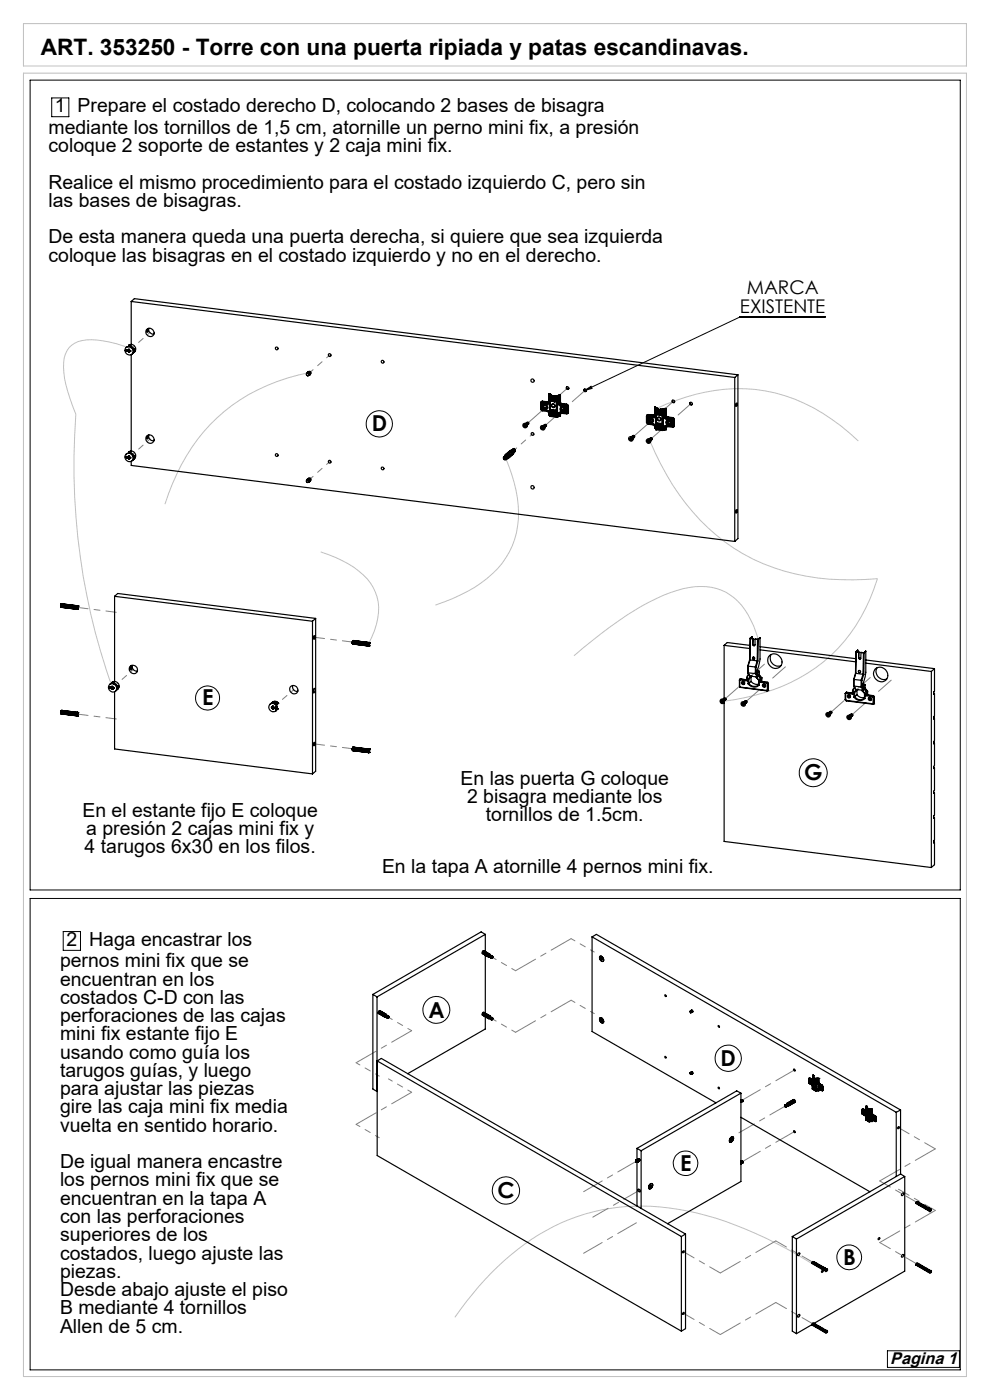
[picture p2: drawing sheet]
<svg xmlns="http://www.w3.org/2000/svg" width="210mm" height="297mm" viewBox="0 0 210 297" stroke-linecap="round" stroke-linejoin="round" font-family="sans-serif">
<defs><g id="words">
<text font-size="4.8" x="8.7" y="11.7">ART. 353250 - Torre con una puerta ripiada y patas escandinavas.</text>
<g font-size="4.7">
<text x="78.9" y="91.5">D</text>
<text x="42.9" y="149.7">E</text>
<text x="170.6" y="165.5">G</text>
<text x="90.9" y="215.9">A</text>
<text x="152.9" y="226.1">D</text>
<text x="144.3" y="248.4">E</text>
<text x="105.5" y="254.2">C</text>
<text x="178.8" y="268.4">B</text>
</g>
<g font-size="4.1">
<text x="11.7" y="23.8">1</text>
<text x="16.5" y="23.8">Prepare el costado derecho D, colocando 2 bases de bisagra</text>
<text x="10.3" y="28.4">mediante los tornillos de 1,5 cm, atornille un perno mini fix, a presión</text>
<text x="10.3" y="32.3">coloque 2 soporte de estantes y 2 caja mini fix.</text>
<text x="10.3" y="40">Realice el mismo procedimiento para el costado izquierdo C, pero sin</text>
<text x="10.3" y="43.9">las bases de bisagras.</text>
<text x="10.3" y="51.6">De esta manera queda una puerta derecha, si quiere que sea izquierda</text>
<text x="10.3" y="55.5">coloque las bisagras en el costado izquierdo y no en el derecho.</text>
<text x="97.7" y="166.5">En las puerta G coloque</text>
<text x="17.5" y="173.3">En el estante fijo E coloque</text>
<text x="99.1" y="170.4">2 bisagra mediante los</text>
<text x="18.3" y="177.1">a presión 2 cajas mini fix y</text>
<text x="103.1" y="174.2">tornillos de 1.5cm.</text>
<text x="17.9" y="181">4 tarugos 6x30 en los filos.</text>
<text x="81" y="185.3">En la tapa A atornille 4 pernos mini fix.</text>
<text x="14.1" y="200.7">2</text>
<text x="18.9" y="200.7">Haga encastrar los</text>
<text x="12.7" y="205.2">pernos mini fix que se</text>
<text x="12.7" y="209.1">encuentran en los</text>
<text x="12.7" y="213">costados C-D con las</text>
<text x="12.7" y="216.8">perforaciones de las cajas</text>
<text x="12.7" y="220.7">mini fix estante fijo E</text>
<text x="12.7" y="224.6">usando como guía los</text>
<text x="12.7" y="228.5">tarugos guías, y luego</text>
<text x="12.7" y="232.3">para ajustar las piezas</text>
<text x="12.7" y="236.2">gire las caja mini fix media</text>
<text x="12.7" y="240.1">vuelta en sentido horario.</text>
<text x="12.7" y="247.8">De igual manera encastre</text>
<text x="12.7" y="251.7">los pernos mini fix que se</text>
<text x="12.7" y="255.6">encuentran en la tapa A</text>
<text x="12.7" y="259.5">con las perforaciones</text>
<text x="12.7" y="263.3">superiores de los</text>
<text x="12.7" y="267.2">costados, luego ajuste las</text>
<text x="12.7" y="271.1">piezas.</text>
<text x="12.7" y="274.9">Desde abajo ajuste el piso</text>
<text x="12.7" y="278.8">B mediante 4 tornillos</text>
<text x="12.7" y="282.7">Allen de 5 cm.</text>
</g>
<g font-size="4">
<text x="158.4" y="62.5">MARCA</text>
<text x="157" y="66.5">EXISTENTE</text>
</g>
<text font-size="3.6" x="188.8" y="289.3">Pagina 1</text>
</g></defs>
<path d="M5 15.5h200v276.5h-200zM5 5h200v9h-200zM27.9 73.9a21.7 21.7 0 0 0-10.5-1.7 4.6 4.6 0 0 0-3.9 4.7 20.7 20.7 0 0 0 1.9 9.3l.7 1.7a141.5 141.5 0 0 0 7.9 58.4M65.7 79a37.6 37.6 0 0 0-29.1 23.6l-1.6 4.4M107.3 97.2a26 26 0 0 1 2.2 15.9 18.2 18.2 0 0 1-8.9 11.6l-1.5 .8a40.7 40.7 0 0 1-6.7 2.9M137.9 93.6a48.7 48.7 0 0 0 17.8 22.7 45.9 45.9 0 0 0 27.8 6.6l2.6-.1a34.7 34.7 0 0 1-26.1 24.7l-4.2 .9-2.3 .4M139.2 86.7a38 38 0 0 1 25.2-3.3 38.8 38.8 0 0 1 17.7 10.2M68 117.1a20.6 20.6 0 0 1 10.6 6.6 9.8 9.8 0 0 1 1.2 8.8l-1 2.7-.7 1.4M160.9 135.6a16.8 16.8 0 0 0-6.1-9.4 12.7 12.7 0 0 0-11.2-.9 52 52 0 0 0-16.1 9.1l-5.8 4.7M174.6 269.5a89.1 89.1 0 0 0-26.9-12.2 43.5 43.5 0 0 0-28.6 2.1 55.2 55.2 0 0 0-21.4 18.3l-1.2 1.8" fill="none" stroke="#c0c0c0" stroke-width=".21"/>
<g fill="none" stroke="#000" stroke-width=".21">
<path d="M6.4 17h197.3v171.8h-197.3zM11 20.8h3.6v4h-3.6zM175 67.2h-18l-32.9 15.6M124.1 82.8l1.3-.9 .2 .5zM6.4 190.6h197.3v100h-197.3zM13.4 197.6h3.7v4h-3.7zM188.2 286.6h15.3v3.5h-15.3z"/>
<circle cx="80.5" cy="89.9" r="2.79"/>
<circle cx="44" cy="148.1" r="2.55"/>
<circle cx="172.5" cy="163.9" r="2.97"/>
<circle cx="92.6" cy="214.3" r="2.85"/>
<circle cx="154.5" cy="224.5" r="2.79"/>
<circle cx="107.3" cy="252.6" r="2.88"/>
<circle cx="145.4" cy="246.8" r="2.61"/>
<circle cx="180.1" cy="266.7" r="2.62"/>
</g>
<path d="M31.8 70.5l-3.9 3.4M27.9 96.6l3.9-3.5M113 92l-3.9 3.5M24.4 145.4l3.9-3.4M62.3 146.3l-3.9 3.3" fill="none" stroke="#808080" stroke-width=".21" stroke-dasharray="15.2 1.3 1.3 1.3" stroke-dashoffset="14.6"/>
<path d="M69.9 75.3l-4.2 3.7M65.7 101.6l4.2-3.7M87.3 218.7l-4.9-2.9M109.4 219l-5-2.8M109.4 205.9l-5-2.8M126.1 202l-5-2.9M126.1 215l-5-2.8M80.5 228.3l-5-2.8M87.3 231.7l-4.9-2.8M80.5 241.4l-5-2.9" fill="none" stroke="#808080" stroke-width=".21" stroke-dasharray="15.2 1.3 1.3 1.3" stroke-dashoffset="14.3"/>
<path d="M115.8 90.2l8.3-7.4M120.4 82.3l-8.4 7.4M134.5 92.5l8.3-7.4M146.6 85.6l-8.4 7.4M153.9 148.2l8.3-7.3M158.3 148.8l8.3-7.3M176.3 151l8.3-7.3M180.8 151.6l8.2-7.3" fill="none" stroke="#808080" stroke-width=".21" stroke-dasharray="15.2 1.3 1.3 1.3" stroke-dashoffset="11.6"/>
<path d="M16.5 128.9l8.2 1M74.8 136.2l-8.2-1M24.7 152.5l-8.2-1M66.6 157.8l8.2 1" fill="none" stroke="#808080" stroke-width=".21" stroke-dasharray="15.2 1.3 1.3 1.3" stroke-dashoffset="13"/>
<path d="M194.4 255l-7.8-4.5M198.4 243.7l-7.8-4.5M198.4 256.8l-7.8-4.5M152.8 270.1l-7.8-4.6M164.6 276.3l7.8 4.5M172.4 267.8l-7.8-4.6M194.4 268.1l-7.8-4.5M152.8 283.1l-7.8-4.5" fill="none" stroke="#808080" stroke-width=".21" stroke-dasharray="15.2 1.3 1.3 1.3" stroke-dashoffset="12.6"/>
<path d="M121.1 199.1l-11.7 6.8M121.1 212.2l-11.7 6.8M75.5 225.5l11.8-6.8M75.5 238.5l11.8-6.8M186.6 250.5l11.8-6.8M164.6 276.3l-11.8 6.8M164.6 263.2l-11.8 6.9M186.6 263.6l11.8-6.8" fill="none" stroke="#808080" stroke-width=".21" stroke-dasharray="15.2 1.3 1.3 1.3" stroke-dashoffset="10.3"/>
<path d="M168.5 227l-11.2 6.5M123.8 252.8l11.2-6.5M168.5 240.1l-11.2 6.4M123.8 265.9l11.2-6.5" fill="none" stroke="#808080" stroke-width=".21" stroke-dasharray="15.2 1.3 1.3 1.3" stroke-dashoffset="10.7"/>
<path d="M135.6 252.5l-9.9 5.7M156.7 240.3l9.9-5.7" fill="none" stroke="#808080" stroke-width=".21" stroke-dasharray="15.2 1.3 1.3 1.3" stroke-dashoffset="11.5"/>
<path d="M124.1 82.8l1.3-.9 .2 .5z" fill="#000"/>
<g fill="none" stroke="#000" stroke-width=".25">
<path d="M26.6 74.3l.3-.1v.4zM26.6 74.3l.3 .2M27.1 74.5h.2M27.1 74.4l.2 .1M27.1 74.3v.1M27.1 74.4v.1M27.3 73.3l.6-.2-.5 .4-.6 .2M27.3 73.3a.93 .93 0 0 1 1.3 .1 .93 .93 0 0 1-.1 1.3M27.3 73.3h.3M27.3 74.3v-.2h.2v.3h.2v.1h-.2M27.3 74.5v.3M27.3 74.3h-.2v.2"/>
<path d="M27.3 74.7h.2M27.3 74.1v.2M27.3 74.5v.2M27.3 74.5h.1M27.3 74.7v.1M27.5 74.5v.3h-.2M27.7 73.4l-.1 .1 .3 .2 .3 .4 .2-.1M27.7 73.4l.3 .2 .4 .4M27.7 73.4v.2M27.7 74.5h-.2M27.8 64l128.1 16.1M27.8 64l.7-.6 128 16.1"/>
<path d="M27.8 64v9.1M27.8 75.2v20.5M28.1 75l.3-.3v-.5l-.1 .6-.3 .3M28.2 74h.2M28.6 74.1h.1M28.7 74.1l-.1 .4-.2 .3M28.7 74.1l-.1-.1-.1 .5-.3 .5M31.2 69.8a.88 .88 0 0 1 1.5 .5 .88 .88 0 0 1-1.2 1 .92 .92 0 0 1-.3-1.5zM31.3 69.8h.1v.7a.36 .36 0 0 1-.3-.3 .36 .36 0 0 1 .2-.4zM31.6 69.6a1.01 1.01 0 0 0 1.1 1.3M65.1 79.2l.2-.2a.33 .33 0 0 1 .4 .1 .33 .33 0 0 1 0 .4l-.2 .2M65.1 79.2a.35 .35 0 0 1 .6-.2 .35 .35 0 0 1-.2 .6"/>
<path d="M65.2 79a.38 .38 0 0 1 .6 0 .38 .38 0 0 1-.1 .5M65.4 78.9a.31 .31 0 0 1 .5 0 .31 .31 0 0 1 0 .4M156.5 79.5l-.6 .6M156.5 79.5v34.8l-.6 .6M26.6 96.9l.3-.1v.4zM26.6 96.9l.3 .3M26.7 96.4a.89 .89 0 0 1 1.4 .2 .89 .89 0 0 1-.6 1.3 .96 .96 0 0 1-.8-1.5zM27.1 97.1h.2M27.1 96.9v.1M27.1 97l.2 .1M27.1 97v.1M27.3 95.9l.6-.1-.5 .3-.6 .2"/>
<path d="M27.3 95.9a.93 .93 0 0 1 1.3 .1 .93 .93 0 0 1-.1 1.3M27.3 95.9l.3 .1M27.3 96.9v-.2h.2v.3h.2v.2h-.2M27.3 97.1v.3M27.3 96.9h-.2v.2M27.3 96.7v.2M27.3 97.1v.2M27.3 97.3h.2M27.3 97.3v.1M27.3 97.1h.1M27.5 97.2v.2h-.2M27.5 97.2h.2"/>
<path d="M27.7 96l-.1 .2 .4 .2 .2 .4 .2-.1M27.7 96l.5 .3 .2 .4M27.7 96v.2M27.8 97.9v.8l128.1 16.2M28.1 97.6l.3-.3v-.5l-.1 .6-.3 .4M28.2 96.6l.2 .1M28.6 96.7l.1 .1M28.7 96.8l-.1 .3-.2 .3M28.7 96.8l-.1-.2-.1 .7-.3 .3M31.2 92.5a.9 .9 0 0 1 1.4 .3 .9 .9 0 0 1-.7 1.2 .95 .95 0 0 1-.9-.5 .95 .95 0 0 1 .2-1zM31.3 92.4h.1v.7a.36 .36 0 0 1-.3-.3 .36 .36 0 0 1 .2-.4zM31.6 92.3a1.01 1.01 0 0 0 1.1 1.2"/>
<path d="M106.9 96.9a.36 .36 0 0 0 0 .5 .36 .36 0 0 0 .5 .1M106.9 96.9h.1M106.9 96.9a.38 .38 0 0 1 .5 .1 .38 .38 0 0 1 0 .5l.1-.1M106.9 97.3h.1M107 96.8h.1M107 96.8l-.1 .1M107 97.2l-.1 .1M107 97.2l.1-.2v.5l-.1-.1M107 97.3v.1M107 97.2h.1M107.1 96.8a.36 .36 0 0 1 .6-.1 .36 .36 0 0 1-.1 .6M107.1 97.2l.2 .1-.1-.1"/>
<path d="M107.1 97.1l-.1 .1M107.1 97.2l-.1 .1M107.1 97.4h-.1M107.2 96.5l1-.9a.5 .5 0 0 1 .7 .1 .5 .5 0 0 1 0 .6l-1.1 .9a.5 .5 0 0 0 0-.6 .5 .5 0 0 0-.6-.1zM107.2 96.5l-.2 .3M107.2 96.8l.3 .2v.4M107.2 96.8h-.2M107.2 96.8a.37 .37 0 0 1 .4 .2 .37 .37 0 0 1-.1 .4M107.4 96.8a.19 .19 0 0 1 .2 0 .19 .19 0 0 1 0 .3M107.4 96.8h-.1M107.4 96.3l.8-.7 .4 .1-.7 .7zM107.8 97.2l-.3 .1"/>
<path d="M108 96.6l.8-.7v.4l-.8 .7zM108.2 95.7v.1M108.2 95.8h.3M108.2 95.8l-.6 .5M108.5 95.5a.36 .36 0 0 1 .6-.1 .36 .36 0 0 1-.1 .6M108.6 95.4a.37 .37 0 0 1 .6-.1 .37 .37 0 0 1-.1 .6M108.6 95.5a.33 .33 0 0 1 .4 .1 .33 .33 0 0 1 0 .5M108.7 96v.3M108.7 96.3l-.6 .5M108.7 96.3l.1 .1M109 95.1l-.3 .3M109 95.1l.1 .1"/>
<path d="M109.1 95.2l.2 .3M111.1 90.3h.2M111.3 90.2l-.2 .1M111.3 90.2l.1-.2v.2l.3 .2M111.3 90.6h.1M111.3 90.3v.3M111.3 90.2h.1M111.4 90.3v.3M111.4 90.3l.3 .1M111.4 90.3h.3M111.5 89.9a.24 .24 0 0 1 .3-.1 .24 .24 0 0 1 0 .4M111.7 89.7a.24 .24 0 0 1 .3 0 .24 .24 0 0 1 0 .3"/>
<path d="M111.8 89.6a.24 .24 0 0 1 .3 0 .24 .24 0 0 1 0 .4M111.9 90.1a.22 .22 0 0 0 0-.3 .22 .22 0 0 0-.3 0l.2 .2v.2M114.8 90.8h.2M114.9 86.8v.1M114.9 85.5h.1M114.9 90.7l.2 .1M114.9 85.5v1.3M114.9 90.7h.1M114.9 90.7l-.1 .1M114.9 86.8h.1M114.9 85.5v.1M114.9 86.9v.1"/>
<path d="M114.9 85.6l.1 .1M114.9 86.9h.1M114.9 85.6v1.3M114.9 87l1.1 .1M115 85.5v.2M115 87h.1M115 86.9l-.1 .1M115 86.9l.9 .1M115 85.7v1.2M115 85.7l.9 .1M115 85.5l1 .2M115 85.5h-.1"/>
<path d="M115 85.5l1 .1M115 85.5h.1M115 85.3l-.1 .2M115 85.2l-.3 .2v1.5l.2 .2 1.3 .3 .2 .6h.2M115 85.3v.2M115 90.7l-.2 .1M115 90.7v-.3l.2 .1v.2h.2l-.2 .1M115 90.8v.2M115 85.3l1 .2M115 85.2l1 .1M115.1 85.1l-.3 .1M115.1 90.4l-.1 .3"/>
<path d="M115.1 90.8v.2M115.1 91h.1M115.1 90.8h-.1M115.1 91h-.1M115.1 85.1l-.1 .1M115.1 85.1l1 .1M115.2 90.8v.2h-.2M115.2 90.3a.24 .24 0 0 1 .4 0 .24 .24 0 0 1 0 .4l-.2-.4zM115.3 86.1l-.1 .3 .3 .2M115.3 86.1h.1M115.3 90.3a.24 .24 0 0 1 .4-.1 .24 .24 0 0 1-.1 .4M115.4 86v.4l.2 .1"/>
<path d="M115.4 90.8h-.2M115.4 90.1a.25 .25 0 0 1 .4 .1 .25 .25 0 0 1-.1 .3M115.4 85.9a.41 .41 0 0 0-.4 .4 .41 .41 0 0 0 .4 .4M115.4 85.9l.1 .1M115.4 86.7l.4 .1M115.4 85.9l.4 .1M115.5 86l-.2 .1M115.5 86.6l-.1 .1M115.5 86.6h.3M115.5 86l.3 .1M115.5 90.1a.24 .24 0 0 1 .4 0 .24 .24 0 0 1-.1 .3M115.6 86.5l-.1 .1"/>
<path d="M115.6 86.5h.4M115.8 86a.42 .42 0 0 1 .4 .4 .42 .42 0 0 1-.4 .4M115.8 86v.1M115.8 86.1a.29 .29 0 0 1 .3 .2 .29 .29 0 0 1-.1 .3M115.8 86.6v.2M115.9 87v.1a.79 .79 0 0 1 .7 .7M115.9 87a.76 .76 0 0 1 .7 .8M116 85.7l-.1 .1M116 86.5l-.2 .1M116 85.6v.1M116 85.5v.1M116 86.6h.1"/>
<path d="M116 86.6h-.2M116.1 85.2l-.1 .1M116.1 86.5h-.1M116.3 85.2h-.2M116.4 83.6v1.5l-.4 .2M116.4 83.6h.2M116.4 85.5h.1M116.4 85.5l-.4 .2M116.5 83.5l.2 .1M116.5 85.5l-.5 .1M116.5 83.5h.1M116.5 83.5l-.1 .1"/>
<path d="M116.6 83.6v.1M116.6 85a.44 .44 0 0 1-.6 .5M116.6 83.6v1.4M116.6 87.7v.3M116.6 85h.1M116.6 85.1l-.2 .4M116.6 83.7h.1M116.6 85.1a.58 .58 0 0 1-.7 .7M116.6 87.8l.1 .4M116.6 83.7v1.4M116.7 83.7h.1M116.7 83.7v4.6"/>
<path d="M116.7 88.2h.1M116.7 88.2l1.3 .1h-.1M116.7 83.6v.2M116.7 83.9v4.4M116.7 88.2l1.2 .1M116.7 83.9h.2M116.7 83.6v.1M116.7 88.3l1.3 .2M116.7 83.7v.2M116.7 87l1.2 .1-.2 .2M116.7 87l.1 .1M116.7 87h1.3l-.1 .1"/>
<path d="M116.7 83.9h.4M116.7 87l1.2 .1M116.8 83.8h.1M116.8 88.1l-.1 .1M116.8 87.1v1M116.8 87.1l.9 .2M116.8 88.1l.9 .1M116.8 83.7v.2M116.9 83.9l.1 .1M116.9 83.9v1.2M116.9 85.1l.7 .1M116.9 85.1l.9 .1"/>
<path d="M117 84h.1M117 85.1h-.1M117 85.1h.5M117 84v1.1M117 84l.1 .8M117.1 83.9h.1M117.1 84v.8M117.1 83.9l-.1 .1M117.1 84.8l.3 .2M117.1 87.5h.1M117.1 84.8h.1M117.2 87.4a.28 .28 0 0 0 0 .3 .28 .28 0 0 0 .3 .1"/>
<path d="M117.4 84.1v.8l-.2 .1-.1-.2M117.4 84.1h.1M117.5 84l-.1 .1M117.5 85.1l.2 .1M117.5 84.1v1M117.7 84l-.2 .1M117.7 84h.1M117.7 84v1.2M117.7 85.2h.1M117.7 88.2l.2 .1M117.7 87.3v.9M117.8 84h-.1"/>
<path d="M117.8 84h.2M117.8 84v1.2M117.9 88.3h.1M117.9 87.1v1.2M118 84h.1M118 88.5h.1M118 84v4.5M118.1 84v4.5M118.1 83.9h.2M118.1 88.4h.2M118.1 83.9v.1M118.1 83.9v4.5"/>
<path d="M118.1 88.4v.1M118.3 83.9l-.8 .1M118.3 83.9h.1M118.3 88.4h.1M118.3 83.9v4.5M118.3 83.9h.2M118.3 85.3a.92 .92 0 0 0 .8 .9M118.3 85.3h.2M118.3 88h.2M118.3 88.4h.2M118.3 83.9v1.4M118.3 88v.4"/>
<path d="M118.5 85.3a.73 .73 0 0 0 .6 .7M118.5 83.9v1.4M118.5 88v.4M118.5 85.3l.3 .6 .3 .1M118.5 88h.2M118.5 88.3h.2M118.5 83.9h.1M118.5 88v.3M118.5 85.3h.1M118.5 88h.1M118.5 88.3v.1M118.6 87.6l-.1 .4"/>
<path d="M118.6 87.6h.1M118.7 83.8l-.4 .1M118.7 83.9h-.2M118.7 85.3v.3l.5 .3M118.7 85.3h-.2M118.7 83.8l.1 .1M118.7 88.3h.2M118.7 83.9v1.4M118.7 88v.3M118.7 87.6l-.2 .4M118.9 85.3l.3 .4M118.9 83.8l-.1 .1"/>
<path d="M118.9 83.9v1.4M118.9 88v.3M118.9 85.2l.3 .5M118.9 83.8l-.2 .1M118.9 83.8v.1M118.9 85.2v.1M118.9 83.8v1.4M118.9 87.9v.4M118.9 87.9v.1M119 87.7l-.1 .2M119 86.5v.4l.2 .2M119 86.5h.1"/>
<path d="M119.1 87.4a.73 .73 0 0 0-.8 .6M119.1 87.4v.1M119.1 86.2l.9 .1M119.1 87.4l.9 .1M119.1 87.5l-.5 .1M119.1 86v.2M119.1 86.5v.4l.2 .1M119.1 87.5l1.1 .1M119.1 86l1 .2M119.1 86l1.1 .1M119.1 86h.1M119.2 86.4a.42 .42 0 0 0-.4 .4 .42 .42 0 0 0 .4 .4"/>
<path d="M119.2 86.4v.1M119.2 87.2l.3 .1M119.2 86.4l.3 .1M119.2 86.5h-.2M119.2 87.5a.44 .44 0 0 0-.5 .5M119.2 85.9l-.1 .1M119.2 87.1v.1M119.2 87.1h.4M119.2 86.5h.4M119.2 85.7l1 .1M119.2 85.9l1 .1M119.2 87.5h.1"/>
<path d="M119.2 85.7h.1M119.3 87l-.1 .1M119.3 87h.4M119.5 86.5a.41 .41 0 0 1 .4 .4 .41 .41 0 0 1-.4 .4M119.5 86.5h.1M119.6 86.5a.29 .29 0 0 1 .2 .2 .29 .29 0 0 1 0 .3M119.6 87.1l-.1 .2M119.7 87h.1M119.7 87l-.1 .1M119.8 87.1h-.2M120 87.5l.2 .1M120 86.3v1.2"/>
<path d="M120.1 86.2l-.1 .1M120.1 86.2l.1 .1M120.2 86.3h-.2M120.2 86.1v.1M120.2 87.6h.1M120.2 86.1l-.1 .1M120.2 85.8l.3 .4M120.2 86l.2 .2M120.2 86v.1M120.2 87.5h.2M120.2 87.5v.1M120.2 86.2v1.4"/>
<path d="M120.2 86.2v.1M120.2 85.8l.4 .4M120.2 82.1a.31 .31 0 0 0 0 .3 .31 .31 0 0 0 .4 .1M120.2 85.8h.1M120.4 87.5l-.2 .1M120.4 86.2h-.2M120.4 86.2v1.3M120.5 87.5l-.2 .3-1.2-.1-.2 .3M120.5 86.2v1.3M120.6 87.5l-.2 .2M120.6 86.2h-.1M120.6 87.5h-.1"/>
<path d="M120.6 86.2v1.3M124 82.5a.32 .32 0 0 0 0 .4 .32 .32 0 0 0 .4 .1M133.5 93.1h.3M133.6 93.1h.2M133.6 93v.1M133.6 93.1h-.1M133.8 93.1h-.3M133.8 93.1l.1-.3v.3l.2 .1M133.8 93.1v.3M133.8 93v.1M133.8 93.4h.1M133.9 93.2l-.1 .2"/>
<path d="M133.9 93.2h.2M133.9 92.7a.24 .24 0 0 1 .4 0 .24 .24 0 0 1 0 .3M134 92.6a.25 .25 0 0 1 .4 0 .25 .25 0 0 1 0 .4M134 92.7l.3 .1v.3M134.1 92.5a.25 .25 0 0 1 .4 0 .25 .25 0 0 1-.1 .4M134.2 92.4a.24 .24 0 0 1 .4 0 .24 .24 0 0 1-.1 .4M137.3 93.6h.2M137.3 89.6v.1M137.3 88.3h.1M137.3 88.3v1.3M137.3 93.5v.1M137.3 93.6h.1"/>
<path d="M137.3 89.6h.1M137.3 89.7l.1 .1M137.3 88.4l.1 .1M137.3 89.7h.1M137.3 88.4v1.3M137.4 88.4h-.1M137.4 88.4h.1M137.4 88.4v.1M137.4 89.8h.1M137.4 89.7v.1M137.4 88.3h.1M137.4 89.8l1 .1"/>
<path d="M137.4 88.3v.1M137.4 89.7l1 .1M137.4 88.5v1.2M137.4 88.5l1 .1M137.4 88.4h1M137.4 89.7h.1M137.5 88.2l-.2 .1M137.5 88h-.3l-.1 .3 .1 1.4 .2 .3 1.3 .2 .2 .7h.1M137.5 88.2l-.1 .1M137.5 88.2l1 .1M137.5 89.8l1 .2M137.5 88l1 .1"/>
<path d="M137.5 89.8h.1M137.5 93.5v-.2l.1 .2 .3 .1v.1h-.3M137.5 93.5h-.2v.1M137.5 93.6v.3M137.5 87.9l-.3 .1M137.5 93.3v.2M137.5 93.6v.2M137.5 93.8h.1M137.5 93.6h.1M137.5 93.8v.1M137.5 87.9l1 .2M137.5 87.9v.1"/>
<path d="M137.6 93.7l-.1 .2M137.7 93.2a.24 .24 0 0 1 .3-.1 .24 .24 0 0 1 0 .4v-.3h-.3M137.7 88.9h.1M137.7 88.9v.3l.2 .2M137.8 93.1a.24 .24 0 0 1 .3 0 .24 .24 0 0 1 0 .3M137.8 88.9v.2l.3 .2M137.9 93a.25 .25 0 0 1 .3 0 .25 .25 0 0 1 0 .3M137.9 93.6l-.3 .1M137.9 88.9h-.2M137.9 88.8a.41 .41 0 0 0-.4 .4 .41 .41 0 0 0 .4 .4M137.9 88.8v.1M137.9 88.9h.4"/>
<path d="M137.9 89.6h.3M137.9 88.8h.3M137.9 89.4v.2M137.9 89.4l.4 .1M138 92.9a.25 .25 0 0 1 .3 0 .25 .25 0 0 1 0 .4M138.1 89.3l-.2 .1M138.1 89.3l.3 .1M138.2 88.8a.42 .42 0 0 1 .4 .4 .42 .42 0 0 1-.4 .4M138.2 88.8l.1 .1M138.3 88.9l.2 .1v.4M138.3 89.5l-.1 .1M138.4 89.8a.85 .85 0 0 1 .7 .9l-.1-.1"/>
<path d="M138.4 89.8v.1M138.4 89.9a.73 .73 0 0 1 .6 .7M138.4 88.5v.1M138.4 88.4v.1M138.4 89.4h.1M138.4 89.4l-.1 .1M138.5 88.3l-.1 .1M138.5 89.4l-.2 .1M138.5 89.4h.1M138.5 88.1h.1M138.7 88l-.2 .1M138.9 86.4v1.4l-.2 .2-.2 .1"/>
<path d="M138.9 88.4l-.5 .1M138.9 86.4h.1M138.9 88.3v.1M138.9 86.4l.2 .1M138.9 88.3l-.5 .1M139 86.4l.3 .2-.1 .1M139 87.8a.43 .43 0 0 1-.5 .5M139 86.4v1.4M139 90.5v.4M139 90.9h.1M139 87.8h.1M139 87.9l-.1 .4"/>
<path d="M139 87.9a.53 .53 0 0 1-.1 .6 .53 .53 0 0 1-.5 .1M139 90.6l.1 .4M139 86.5v1.4M139.1 86.5h.1M139.1 86.5l.1 4.7M139.1 91h.1M139.1 86.7h.1M139.2 86.6l-.1 .1M139.2 89.8v.2M139.2 91l1.2 .1M139.2 89.8l1.2 .1M139.2 86.5h-.1"/>
<path d="M139.2 86.5v.1M139.2 86.7v4.5M139.2 91l1.1 .2M139.2 86.7h.2M139.2 86.7h.3M139.2 91.2l1.2 .1M139.2 90.9v.1M139.2 90v.9M139.2 90l1 .1M139.2 90.9l1 .1M139.3 86.6h.1M139.3 86.6l-.1 .1"/>
<path d="M139.4 86.7h.1M139.4 86.7v1.3h.8M139.4 86.8h.1M139.4 86.7v.1M139.5 86.8h.1M139.5 87.9h-.1l.7 .1M139.5 87.9h.4M139.5 86.8v1.1M139.5 86.8l.1 .8M139.5 86.7v1M139.5 86.7v.1M139.6 87.6l.2 .2"/>
<path d="M139.6 87.6l-.1 .1M139.6 90.3h.1M139.6 90.3a.25 .25 0 0 0 .1 .3 .25 .25 0 0 0 .2 0M139.9 86.9v.8a.18 .18 0 0 1-.2 .2 .18 .18 0 0 1-.2-.2M139.9 86.9h.1M139.9 87.9l.2 .1M140.1 86.9h-.2v1M140.1 86.9h.1M140.1 88h.1M140.1 86.9v1.1M140.2 86.8l-.1 .1M140.2 91l.1 .1"/>
<path d="M140.2 86.8l.2 .1M140.2 86.8v1.2M140.2 90.1v.9M140.3 90l-.1 .1M140.3 90v1.1M140.3 91.1h.1M140.4 89.9l-.1 .1M140.4 89.9v1.2M140.4 86.9h.1M140.4 91.3h.1M140.4 86.9v4.4M140.5 86.9v4.4"/>
<path d="M140.6 86.8l-.1 .1M140.6 86.8v4.5M140.6 91.3h-.1M140.7 86.7l-.1 .1M140.7 91.2l-.1 .1M140.7 86.7l.1 .1M140.7 91.2h.1M140.7 86.7v4.5M140.7 86.7l-.8 .2M140.7 86.7h.1M140.8 88.2a.85 .85 0 0 0 .7 .8M140.8 90.9h.1"/>
<path d="M140.8 91.2h.1M140.8 86.8v1.4M140.8 90.9v.3M140.9 86.7l-.1 .1M140.9 88.2h-.1M140.9 88.2a.8 .8 0 0 0 .7 .7M140.9 86.7v1.5M140.9 90.9v.3M141 88.1a.73 .73 0 0 0 .6 .7M141 86.7h-.1M141 86.7v1.4M141 90.8v.4"/>
<path d="M141 88.1l-.1 .1M141 91.2h-.1M141 90.8l-.1 .1M141.1 90.4l-.2 .5M141.1 86.7h-.1M141.1 88.1l.1 .3 .4 .3M141.1 88.1h-.1M141.1 90.8h-.1M141.1 91.2h-.1M141.1 86.7h.2M141.1 91.2h.2M141.1 86.7v1.4"/>
<path d="M141.1 90.8v.4M141.1 90.4h.1M141.1 90.4l-.1 .4M141.3 86.7h-.5M141.3 88.1l.3 .4M141.3 86.6v.1M141.3 86.7v1.4M141.3 90.8v.4M141.3 88.1l.4 .4M141.3 86.7h.1M141.3 88.1h.1M141.3 90.8h.1"/>
<path d="M141.4 90.6l-.1 .2M141.5 89.4l-.1 .3 .3 .2M141.5 89.4h.1M141.5 90.2a.67 .67 0 0 0-.7 .7M141.5 90.2v.1M141.5 89l1 .1M141.5 90.2l1 .1M141.5 90.3l-.4 .1M141.5 89.3v.3l.3 .2M141.5 90.3l1 .1M141.6 88.9l-.1 .1M141.6 88.9l1 .1"/>
<path d="M141.6 88.8l1 .2M141.6 88.8v.1M141.6 89.3l-.1 .1M141.6 89.2a.42 .42 0 0 0-.4 .4 .42 .42 0 0 0 .4 .5M141.6 90.3l-.2 .1-.3 .4M141.6 88.7v.1M141.6 89.2v.1M141.6 89.3l.4 .1M141.6 90.1h.4M141.6 89.2l.4 .1M141.6 88.5l1 .1M141.6 90.3l1 .1"/>
<path d="M141.6 88.7l1 .1M141.6 90.3h.1M141.7 89.9l-.1 .2M141.7 88.5h-.1M141.7 88.5l1 .1M141.7 89.9l.3 .1M141.8 89.8l-.1 .1M141.8 89.8h.4M142 89.4a.34 .34 0 0 1 .2 .5M142 89.3a.41 .41 0 0 1 .4 .4 .41 .41 0 0 1-.4 .4M142 89.3v.1M142 90v.1"/>
<path d="M142.2 89.8h.1M142.2 89.8l-.2 .2M142.2 89.9h.1M142.2 89.9l-.2 .1M142.5 90.3l.1 .1M142.5 90.3v.1M142.5 89.1v1.2M142.5 90.4h.1M142.6 89l-.1 .1M142.6 89v.1M142.6 89.1h-.1M142.6 89h.1"/>
<path d="M142.6 90.4h.1M142.6 89.1v1.3M142.6 88.6l.3 .2 .1 .2M142.6 88.8l.2 .2M142.6 88.8v.2M142.7 88.6l.2 .1 .1 .3M142.7 84.9a.33 .33 0 0 0 0 .4 .33 .33 0 0 0 .4 .1M142.7 90.3l-.1 .1M142.7 89l-.1 .1M142.7 88.6h-.1M142.7 89v1.3M142.8 90.3l-.2 .1"/>
<path d="M142.8 89h-.1M142.8 90.3h-.1M142.8 89v1.3M143 90.3l-.2 .3-1.3-.1-.2 .3M143 89v1.3M143 90.3l-.1 .3M143 89h.1M143 90.3h.1M146.4 85.4a.33 .33 0 0 0 .1 .3 .33 .33 0 0 0 .3 .1M155.9 80.1v34.8M156.2 85.5a.38 .38 0 0 1-.1 .7zM65.1 101.8l.2-.1a.31 .31 0 0 1 .4 0 .31 .31 0 0 1 0 .4"/>
<path d="M65.1 101.8a.34 .34 0 0 1 .6-.1 .34 .34 0 0 1-.2 .5M65.2 101.6a.38 .38 0 0 1 .6 0 .38 .38 0 0 1-.1 .6M65.4 101.5a.33 .33 0 0 1 .5 0 .33 .33 0 0 1 0 .5M65.7 102.1l-.2 .2M156.2 108.2l.1 .1a.32 .32 0 0 1 .1 .3 .32 .32 0 0 1-.3 .2zM12.9 128.6h.1M12.9 128.7h.1M12.9 128.5l3.4 .4M12.9 128.5l3.4 .5M12.9 128.6l3.4 .4M12.9 128.7l3.4 .4M12.9 128.5v.1"/>
<path d="M12.9 128.5h.1M12.9 128.8h.1M12.9 128.4l3.4 .5M12.9 128.4h.1M12.9 128.3v.2M12.9 128.3h.1M12.9 128.4l3.4 .4M12.9 128.3l3.4 .4M12.9 128.7l3.4 .5M12.9 128.7v.1l3.5 .5M12.9 128.6v.1M12.9 128.2v.1"/>
<path d="M12.9 128.2h.1M12.9 128.2v.5M12.9 128.8l3.4 .5M12.9 128.2l3.5 .4M13 128.2h.1M13 128.8h.1M13 128.2v-.1l3.4 .4M13 128.2l3.4 .4M13 128.1v.1M13.1 128.1h.1M13.1 128.1l3.3 .4M16.3 128.9h.1"/>
<path d="M16.3 129h.1M16.3 129.1v.1M16.3 129.1h.1M16.3 128.9v.1M16.3 128.8h.1M16.3 128.8v.4M16.3 129v.1M16.3 129.2h.1M16.3 128.7v.1M16.3 128.7h.1M16.3 128.6v.1M16.3 129.2v.1"/>
<path d="M16.4 128.6h.1M16.4 128.6l-.1 .1M16.4 129.2h.1M16.4 128.5h.1M16.4 129.2v.1M16.4 128.5v.1M16.4 129.1v.1M16.5 128.5h.1M16.5 128.6v.3l-.1 .2zM16.5 129.1l-.1 .1M16.5 128.5v.1M16.5 128.6h.1"/>
<path d="M24.3 126.5l42 5.3M24.3 126.5l.7-.6 42 5.3M24.3 126.5v18.1M66.3 131.8v32.4M66.6 134.9h.1l-.1 .7-.1-.1zM67 131.2l-.7 .6M67 131.2v32.4l-.7 .6M74.8 136.3l3.3 .4M74.8 136.2h.1M74.8 136.3h.1M74.8 136.4h.1M74.8 136.5h.1"/>
<path d="M74.8 136.2l3.4 .4M74.8 136.1l3.4 .5M74.8 136.1h.1M74.8 136.3l3.3 .5M74.8 136.4l3.3 .4M74.8 136.4l3.3 .5M74.8 136.5l3.3 .4M74.8 136.5l3.4 .4M74.8 136.6l3.3 .4M74.8 136.6h.1M74.8 136.1l3.4 .4M74.8 136.6l3.4 .5"/>
<path d="M74.8 136h.1M74.8 136v.5M74.9 136h.1M74.9 135.9l-.1 .1M74.9 136l3.3 .4M74.9 135.9l3.3 .4M74.9 135.9h.1M74.9 135.9v.1M74.9 135.9l3.4 .4M78.1 136.9h.1M78.1 136.8h.1M78.1 136.6h.1"/>
<path d="M78.1 136.7h.1M78.2 136.5v.1M78.2 137h.1M78.2 136.9v.1M78.2 136.9h.1M78.2 136.5h.1M78.2 136.5l-.1 .4M78.2 136.9l-.1 .1M78.2 136.4h.1M78.2 136.4l-3.4-.4v.6M78.2 136.3h.1M78.2 136.3v.2"/>
<path d="M78.3 136.3h.1M78.3 136.4l.1 .2-.1 .3zM78.3 136.3l.1 .1M78.3 136.3l-.1 .1M78.4 136.4h.1M78.4 136.3v.1M153.6 136.9l5.5 .7M153.6 136.9l.7-.6 4.8 .6M153.6 136.9v11.2M159.1 135.4l-.1 4.6M159.2 135.4h.1M159.2 135.5l-.1 4.5"/>
<path d="M159.2 135.5h.5M159.2 135.4l.5 .1M159.5 135.1l-.3 .4M159.5 135.1l-.3 .3M159.5 135.1v.4M159.7 136.7l.1 .2h.3M159.7 135.5v1.2M159.7 136.7h.1M159.7 139.4a.26 .26 0 0 0 0 .4 .26 .26 0 0 0 .3 0M159.7 135.5h.1M160.2 135.6v1.2a.25 .25 0 0 1-.3 .2 .25 .25 0 0 1-.2-.3M160.2 135.6h.5"/>
<path d="M160.7 135.6h.2M160.7 135.6l-.1 4.6M160.9 135.6l-.1 4.6M161.2 135.3v4.5l-.2 1.3a2.96 2.96 0 0 0-.3 2.2M161.2 135.3l-.4 .3h-.6M161.2 135.3l-.3 .3M161.2 137.9l20.3 2.5M161.2 137.2l20.3 2.5M163.2 139.2a1.58 1.58 0 0 1 2.3 .2 1.58 1.58 0 0 1-.5 2.3 1.69 1.69 0 0 1-1.8-.6 1.69 1.69 0 0 1 0-1.9zM163.6 138.8a1.69 1.69 0 0 0 .2 1.9 1.69 1.69 0 0 0 1.9 .5M181.5 138.3v4.5M181.6 138.3h.1"/>
<path d="M181.6 138.3l.6 .1M181.6 138.3l-.1 4.5M181.9 137.9h.1M182 137.9l-.5 .4h.1M182 137.9v.4M182.1 139.6h.1M182.1 139.6l.1 .1 .3 .1M182.2 138.4h.1M182.2 138.4l-.1 1.2M182.6 138.4v1.2a.23 .23 0 0 1-.3 .2 .23 .23 0 0 1-.2-.2M182.6 138.4l.6 .1M182.6 138.4h.1"/>
<path d="M183.2 138.5l-.1 4.5M183.3 138.5h-.1M183.3 138.5l-.1 4.5M183.6 138.1l-.4 .4M183.6 138.1h.1M183.7 138.1v4.5l-.6 2.5 .1 1.1M183.7 138.1l-.4 .4M12.9 151.3l3.4 .4M12.9 151.2h.1M12.9 151.1l3.4 .4M12.9 151.2l3.4 .4M12.9 151.1h.1"/>
<path d="M12.9 151.4h.1M12.9 151h.1M12.9 150.9v.1M12.9 151.3v.1l3.4 .4M12.9 151l3.4 .4M12.9 151.2l3.4 .5M12.9 151.3l3.4 .5M12.9 150.9l3.4 .4M12.9 150.9v.2M12.9 150.9h.1M12.9 151.2v.1M12.9 150.8v.5"/>
<path d="M12.9 151.4l3.5 .5M12.9 150.8l3.5 .4M12.9 150.8v.1M13 150.8h.1M13 151.4h.1M13 150.8l3.4 .4M13 150.7l-.1 .1M13 150.7l3.4 .4M13.1 150.7h.1M16.3 151.5h.1M16.3 151.6h.1M16.3 151.8h.1"/>
<path d="M16.3 151.6v.1M16.3 151.5v.1M16.3 151.4h.1M16.3 151.7h.1M16.3 151.3v.5M16.3 151.3h.1M16.3 151.8v.1M16.4 151.2l-.1 .1M16.4 151.2h.1M16.4 151.8v.1M16.4 151.9h.1M16.4 151.8h.1"/>
<path d="M16.4 151.1l.1 .2M16.4 151.1v.1M16.5 151.2h.1M16.5 151.2v.1a.24 .24 0 0 1 .1 .3 .24 .24 0 0 1-.2 .1zM16.5 151.8h-.1M16.5 151.1v.1M23.1 145.8l.3-.1v.4zM23.1 145.8l.3 .2M23.2 145.3a.89 .89 0 0 1 1.5 .3 .89 .89 0 0 1-.9 1.2 .96 .96 0 0 1-.6-1.5zM23.6 146h.2M23.6 145.9l.2 .1M23.6 145.8v.1"/>
<path d="M23.6 145.9v.1M23.7 144.8l.6-.2-.4 .4-.7 .2M23.7 144.8a.94 .94 0 0 1 1.3 .1 .94 .94 0 0 1-.1 1.3M23.7 144.8h.4M23.8 145.8v-.2h.2v.2l.2 .1v.1h-.2M23.8 146v.2M23.8 145.8h-.2v.2M23.8 146.2h.2M23.8 145.6v.2M23.8 146h.1M23.8 146.2h.1M24 146v.3l-.2-.1"/>
<path d="M24 146h.2M24 146h.1M24.2 144.9l-.2 .1 .4 .2 .3 .4 .2-.1M24.2 144.9l.4 .2 .3 .4M24.2 144.9v.2M24.3 146.8v12.1l42 5.3M24.6 146.5l.3-.3v-.6l-.2 .9-.2 .1M24.7 145.5h.2M25 145.6h.2M25.2 145.6l-.3 .7M25.2 145.6l-.1-.2-.2 .8-.2 .3M27.9 141.1v.2a.55 .55 0 0 1-.2 .8l-.1-.4 .2-.5"/>
<path d="M28 141.1a1.01 1.01 0 0 0 1.1 1.3M57.4 149.3l.6-.2-.7 .3M57.5 149.3a.88 .88 0 0 1 1.4 .1l-.1 .1M57.6 150.2h.2M57.6 149.1a.86 .86 0 0 1 1.5 .2M57.7 149a.77 .77 0 0 1 1.4 .3M57.8 150h-.2v.2M57.8 150v-.2h.2l.2 .4M57.8 150.2v.2M57.9 150.4h-.1M57.9 150.4h.1M57.9 149.8l-.1 .2"/>
<path d="M57.9 150.1v.3M57.9 150.1l-.3 .1M57.9 150.1l-.1 .1M58 150.2h.2M58 150.2v.3l-.2-.1M58.1 149.1l.7 .4M58.1 149.1l-.1 .1a.94 .94 0 0 1 .8 .6 .94 .94 0 0 1-.3 1M58.1 149.1v.1M58.4 150l.3 .2-.3 .2zM58.5 149.5h.3M58.7 150.2l-.3 .2M58.7 149.2l.4 .1"/>
<path d="M58.8 150.4h.1M58.9 150.4l-.2 .2M61.7 145.6a.9 .9 0 0 1 1.4 .3 .9 .9 0 0 1-.7 1.3 .98 .98 0 0 1-.7-1.6zM62.1 145.4a.93 .93 0 0 0 1 1.2M66.6 146a.57 .57 0 0 1-.1 1zM66.6 157.5l.1 .4-.1 .3-.1-.4zM74.8 159.1h.1M74.8 158.8h.1M74.8 158.9h.1M74.8 158.9l3.3 .4M74.8 158.9v.1M74.8 159h.1"/>
<path d="M74.8 159.1l3.4 .5M74.8 158.8l3.3 .5M74.8 158.7l3.4 .5M74.8 158.8l3.4 .4M74.8 158.7h.1M74.8 159l3.3 .4M74.8 159l3.3 .5M74.8 159.1l3.3 .4M74.8 159.2l3.3 .4M74.8 158.6v.6M74.8 158.7l3.4 .4M74.8 158.6l3.4 .5"/>
<path d="M74.8 159.2l3.4 .5M74.8 158.6h.1M74.8 159.2h.1M74.8 158.6v.5M74.8 158.6l3.4 .4M74.9 158.6h.1M74.9 158.5l3.3 .5M74.9 158.5h.1M74.9 158.5v.1M74.9 158.5l3.4 .4M78.1 159.5h.1M78.1 159.4v.1"/>
<path d="M78.1 159.3v.1M78.1 159.3h.1M78.1 159.4h.1M78.1 159.2h.1M78.2 159.2h-.1M78.2 159.1v.1M78.2 159.1h.1M78.2 159.6h.1M78.2 159.1v.5M78.2 159v.1M78.2 159.6v.1M78.2 159h.1"/>
<path d="M78.2 159.7h.1M78.2 159h.2M78.3 159h-.1M78.3 159h.1M78.3 159.6h.1M78.3 159l.1 .3-.1 .3zM78.3 159.6l-.1 .1M78.3 158.9l.1 .1M78.3 158.9v.1M78.4 159h.1M78.4 159v.1M152.9 148.8h.2"/>
<path d="M153.1 148.7h-.1l-.1 .1M153.1 148.7v-.2h.2l.2 .4h-.2M153.1 148.8v.3M153.2 148.5l-.1 .2M153.2 148.8l-.1 .3M153.2 148.8h-.3M153.2 148.8h-.1M153.3 148.9v.2h-.2M153.3 148.4a.24 .24 0 0 1 .4-.1 .24 .24 0 0 1 0 .4M153.4 148.4l.3 .1v.2M153.4 148.3a.24 .24 0 0 1 .3 0 .24 .24 0 0 1 0 .3M153.5 148.8l-.2 .1"/>
<path d="M153.5 148.2a.25 .25 0 0 1 .4 0 .25 .25 0 0 1-.1 .4M153.6 149.1v29.4l44 5.5M153.6 148.1a.24 .24 0 0 1 .4 0 .24 .24 0 0 1-.1 .4M156.8 145.6l.3 .2M156.8 144.3l.1 .1M156.8 145.6h.1M156.8 144.3v1.3M156.9 144.1l-.1 .2M156.9 145.6l.2 .2M156.9 144.1h.1M156.9 144.4v1.2M157.1 144.2l-.2 .2"/>
<path d="M157.1 145.8h.1M157.1 145.8l5.6 .7M157.1 144.2l1.4 .2M157.1 144.1v.1M157.1 144.1h-.2M157.1 145.8l5.6 .8M157.1 144.1l1.3 .1M157.1 144l-.2 .1M157.1 144v.1M157.1 144l1.3 .2M157.4 149.4h.2M157.4 149.4h.3"/>
<path d="M157.5 144.7h.1M157.6 144.6a.26 .26 0 0 0 0 .4 .26 .26 0 0 0 .3 0M157.6 149.3l-.2 .1M157.6 149.3v-.3l.1 .1v.2h.2l-.2 .1M157.6 149.4v.2M157.7 149l-.1 .3M157.7 149.4v.2M157.7 149.6h.1M157.7 149.4h-.1M157.7 149.6h-.1M157.7 149.4v.2h-.1M157.8 148.9a.24 .24 0 0 1 .3 0 .24 .24 0 0 1 0 .4"/>
<path d="M157.8 148.9l.3 .2v.2M157.8 148.9a.24 .24 0 0 1 .4-.1 .24 .24 0 0 1 0 .4M157.9 149.4h-.2M158 148.7a.25 .25 0 0 1 .3 .1 .25 .25 0 0 1 0 .3M158.1 148.7a.24 .24 0 0 1 .3 0 .24 .24 0 0 1 0 .3M158.6 141.3h.1M158.6 141.3l.1 1.4M158.6 142.7l.4 .7M158.7 145.1a1.54 1.54 0 0 0 2.3 .3M158.7 144h.2M158.7 141.3v1.4M158.7 144v1.1"/>
<path d="M158.7 141.3l1.5 .2M158.7 142.7l1.5 .2M158.7 142.7l.4 .7M158.8 143a1.1 1.1 0 0 0-.3 1.4M158.9 145l-.2 .1M158.9 145a1.38 1.38 0 0 0 2 .3M158.9 143.1l-.4 .6v.7M158.9 144v1M159 140h.1M159 140l-.4 1.3M159 143.4h.1M159.1 140l1.5 .2"/>
<path d="M159.1 140l-.4 1.3M159.2 143.6h.1M159.2 143.6l-.5 .4M159.2 143.5v.1M159.2 143.4v.1M159.3 144.6l1 .6 .6-.1M159.3 143.6l-.4 .4M159.3 144.6l-.4 .4M159.3 143.6v1M159.4 143.5h-.2M159.4 143.5l-.1 .1M159.4 143.5h.1"/>
<path d="M159.5 143.5l-.2 .1M160.2 141.5h.2M160.2 141.5v1.4M160.2 142.9l.4 .7-1.5-.2M160.4 142.8l-.2 .1M160.4 141.5v1.3M160.4 142.8l.3 .7M160.4 143.6h.1M160.4 143.6l.1 .2M160.5 143.6v.2M160.5 143.8l.4 .5M160.5 143.6h.1"/>
<path d="M160.5 143.8h.1M160.5 143.8l.5 .5M160.6 142.2l.4 .2M160.6 140.2h.2M160.6 140.2l-.4 1.3M160.7 142.9a1.83 1.83 0 0 1 .7 1.7M160.7 143.2l.4 .6 .1 .9M160.8 140.2l-.4 1.3M160.9 145.3l.1 .1M160.9 144.3v1M161 144.3h-.1M161 142.4l.1 .1"/>
<path d="M161 144.3v1.1M161 142.4l-.4 .3M161.1 142.5l-.5 .4a1.78 1.78 0 0 1 .8 1.7M161.1 143.2h.1M161.1 142.5v.7M161.1 143.2h-.1M161.1 143.2l.5 .6M161.1 143.2v.1M161.2 144.7l1.5 .3M161.4 144.6l-.2 .1M161.4 144.6l1.3 .2M161.4 144.6h.1"/>
<path d="M161.4 144.6l1.3 .1M161.6 143.8h.1M161.6 143.8l-.2 .1M161.6 143.8v.8M161.6 143.8l-.2 .2M162 145.2h.1M162 145.2a.26 .26 0 0 0 0 .3 .26 .26 0 0 0 .3 .1M162.7 145l.1 .1M162.7 146.5v.1M162.7 144.8v.2M162.7 144.8l.2 .3M162.7 144.7l.3 .3"/>
<path d="M162.7 144.7v.1M162.8 146.4l-.1 .1M162.8 145.1h.1M162.8 145.1v1.3M162.9 146.5l-.2 .1M162.9 146.5h.1M162.9 146.3l-.1 .1M162.9 146.3v.2M163 146.3l-.1 .2M163 145l-.1 1.3M163 145l-.1 .1M163 146.3h-.1"/>
<path d="M175.4 151.6h.2M175.4 151.5v.1M175.4 151.6v.1M175.6 151.5l.1-.2v.3h.3v.1h-.3M175.6 151.5h-.2v.2M175.6 151.9h.1M175.6 151.6l-.2 .1M175.6 151.6v.3M175.6 151.5h.1M175.7 151.7v.2h-.1M175.8 151.7h.2M175.8 151.7h-.1"/>
<path d="M175.8 151.2l.3 .1v.2a.24 .24 0 0 0 0-.3 .24 .24 0 0 0-.3 0M175.9 151.1a.24 .24 0 0 1 .3 0 .24 .24 0 0 1 0 .3M176 151a.23 .23 0 0 1 .3 .1 .23 .23 0 0 1 0 .3M176.1 150.9a.25 .25 0 0 1 .3 .1 .25 .25 0 0 1 0 .3M179.3 148.4l.2 .3M179.3 147.1l.1 .1M179.3 148.4h.1M179.3 147.1v1.3M179.4 147l-.1 .1M179.4 148.4l.1 .2M179.4 147h.1M179.4 147.2v1.2"/>
<path d="M179.5 147.1l-.1 .1M179.5 148.6v.1M179.5 148.6l5.6 .7M179.5 147.1l1.4 .1M179.5 146.9v.2M179.5 146.9l-.1 .1M179.5 148.7l5.6 .7M179.6 146.9h-.2M179.6 146.9l1.2 .2-1.3-.2M179.6 146.9h-.1M179.8 152.2h.3M180 147.5h.1"/>
<path d="M180 147.5a.25 .25 0 0 0 0 .3 .25 .25 0 0 0 .3 0M180.1 152.1h-.3v.1M180.1 152.1v-.2l.1 .2h.2v.2h-.2M180.1 152.2v.3M180.1 151.9v.2M180.1 152.2v.2M180.1 152.4h.1M180.1 152.2h-.3M180.1 152.2h.1M180.1 152.4v.1M180.2 152.3l-.1 .2M180.3 151.8h.2l.1 .3a.23 .23 0 0 0-.1-.4 .23 .23 0 0 0-.3 .1"/>
<path d="M180.3 151.7a.24 .24 0 0 1 .4 0 .24 .24 0 0 1 0 .3M180.4 151.6a.24 .24 0 0 1 .4 0 .24 .24 0 0 1-.1 .3M180.4 152.2l-.2 .1M180.5 151.5a.25 .25 0 0 1 .4 0 .25 .25 0 0 1-.1 .4M181.1 144.1h.1M181.1 144.1l.1 1.5M181.1 145.5l.4 .8M181.1 147.9a1.58 1.58 0 0 0 2.4 .3M181.1 146.8l.2 .1M181.1 146.8v1.1M181.2 144.1l1.5 .2M181.2 145.6l1.5 .1"/>
<path d="M181.2 144.1v1.5M181.2 145.6l.3 .7M181.3 145.8a1.21 1.21 0 0 0-.4 1.4M181.3 147.8l-.2 .1M181.3 147.8a1.42 1.42 0 0 0 2.1 .3M181.3 146.9v.9M181.3 145.9l-.4 .6v.7M181.5 142.8h.1M181.5 142.8l-.4 1.3M181.5 142.8l1.6 .2M181.5 142.8l-.3 1.3M181.6 146.4l.2 .1"/>
<path d="M181.6 146.4l-.5 .4M181.6 146.3v.1M181.6 146.3h.1M181.8 146.5l-.5 .4M181.8 147.4l.7 .5 .9 .1M181.8 147.4l-.5 .4M181.8 146.4v1M181.8 146.3h-.2M181.8 146.3v.2M181.8 146.3h.1M181.9 146.3l-.1 .2M182.2 142.2a.26 .26 0 0 0 0 .4 .26 .26 0 0 0 .3 .1"/>
<path d="M182.7 144.3l.1 .1M182.7 144.3v1.4M182.7 145.7l.4 .7-1.6-.1M182.8 145.7h-.1M182.8 144.4v1.3M182.8 145.7l.4 .6M182.9 146.4h.1M182.9 146.4v.2M182.9 146.4l.1 .1M182.9 146.6l.6 .5M183 146.5v.1M183 146.4v.1"/>
<path d="M183 146.6h-.1M183 146.6l.5 .5M183.1 145.1l.3 .1M183.1 143h.1M183.1 143l-.4 1.3M183.1 145.8a1.64 1.64 0 0 1 .7 1.7M183.2 146l.4 .6 .1 1M183.2 143l-.4 1.4M183.4 147.1l.1 1.1M183.4 145.2l.1 .1M183.4 145.2l-.3 .4M183.5 147.1v1.1"/>
<path d="M183.5 145.3l-.4 .4a1.79 1.79 0 0 1 .8 1.7M183.5 146h.1M183.5 145.3v.7M183.5 146h-.1M183.6 146l.4 .6M183.6 146l-.1 .1M183.7 147.6l1.4 .2M183.7 140.7l13.9 1.7M183.7 140l14.5 1.8M183.8 147.5l-.1 .1M183.8 147.5l1.3 .1M183.9 147.4l-.1 .1"/>
<path d="M183.9 147.4l1.3 .2M184 146.6v.1M184 146.6l-.2 .1M184 146.7v.7M184 146.7l-.1 .1M184.4 148.1a.25 .25 0 0 1 .3 0 .25 .25 0 0 1 0 .3M184.4 148.1h.1M184.4 148.1a.27 .27 0 0 0 0 .3 .27 .27 0 0 0 .3 0M184.4 148.1a.25 .25 0 0 0 .1 .3 .25 .25 0 0 0 .3 0M185.1 147.8l.1 .1M185.1 149.3v.1M185.1 147.6v.2"/>
<path d="M185.1 147.6l.3 .3M185.2 149.2l-.1 .1M185.2 149.2h.2M185.2 147.6l.2 .2M185.2 147.9v1.3M185.2 147.6h-.1M185.3 149.3l-.2 .1M185.3 149.3h.1M185.4 147.9h-.2M185.4 149.2l-.1 .1M185.4 147.8v1.4M185.4 147.8v.1"/>
<path d="M185.4 149.2h.1M185.6 142a1.59 1.59 0 0 1 2.4 .2 1.59 1.59 0 0 1-.6 2.4 1.69 1.69 0 0 1-1.8-.7 1.69 1.69 0 0 1 0-1.9zM186 141.7a1.69 1.69 0 0 0 .3 1.9 1.69 1.69 0 0 0 1.8 .4M197.6 142.4v41.6M198 147.1h.2M198 152.4h.2M198 157.6h.2M198.2 141.8l-.6 .6M198.2 141.8v4.8l-.2 .2v.5l.2-.2M198.2 147.1v4.8l-.2 .1v.5l.2-.1M198.2 152.4v4.8l-.2 .1v.5l.2-.2M198.2 157.6v4.8l-.2 .2v.5l.2-.2"/>
<path d="M198 162.9h.2M198 168.1l.2 .1M198 173.4h.2M198 178.6l.2 .1M198.2 162.9v4.8l-.2 .1v.5l.2-.1M198.2 168.2v4.7l-.2 .2v.5l.2-.2M198.2 173.4v4.8l-.2 .2v.4l.2-.1M198.2 178.7v4.7l-.6 .6M102.9 198.2l-22.9 13.3M102.9 198.2v3.7M102.9 198.2l-.8-.5-23 13.3M125.6 198.8l64.5 37.2"/>
<path d="M125.6 198.8l.9-.6 64.5 37.3M125.6 198.8v20l26.3 15.2M79.1 211l.9 .5M79.1 211v20l.9 .6M80 211.5v20.1M80.4 214.8v.3M80.4 214.8l1.1 .6v.2l-1.1-.5M80.5 214.8v.2M80.5 215l.9 .5M80.5 215l-.1 .1M80.5 214.6l.3-.1 1 .6-.3 .1zM80.8 214.6l-.2 .1"/>
<path d="M80.8 214.6l.9 .5M80.8 214.5v.1M81.9 215.7l-.3 .1M82 215.2l.1 .3-.3-.2a.22 .22 0 0 0-.1 .2 .22 .22 0 0 0 .1 .3l.1-.1M82 215.2l-1.4-.8-.3 .2v.4l1.3 .8M82 215.2l-.4 .2v.4M82.1 215.9l.1 .1M82.1 215.5h-.3v.1l.2 .2M82.3 215.8l.1 .1M82.3 215.5l-.3 .2 .1 .2M82.3 215.7l.2 .1-.1 .2zM82.3 215.5l-.2 .1v.3"/>
<path d="M82.3 215.5l.1 .1M82.4 215.7v.3zM82.4 215.8h.1M82.4 215.9h.1M82.4 215.6l.1 .3-.3 .1M82.4 215.6l-.2 .1v.3M82.5 215.8l-.2 .1h.1M82.5 215.8h.1M102.5 215.2l1 .5v.3l-1-.6zM102.5 202.1v.2M102.5 202.1l1 .6v.2l-1-.6M102.5 215.2v.2"/>
<path d="M102.5 215.4l.9 .5M102.5 215.4h.1M102.5 202.3l.9 .5M102.5 202.3h.1M102.6 215l.2-.1 1 .5-.2 .2zM102.6 201.9l.2-.1 1 .6-.2 .1zM102.8 214.9l-.2 .1M102.8 201.9l-.2 .1M102.8 214.9l.9 .6M102.8 201.9l.9 .5M102.8 214.9h.1M102.8 201.8v.1"/>
<path d="M102.9 202.6v12.3M102.9 215.7v2.6l-16.4 9.5M104 215.5l.1 .3a.16 .16 0 0 0-.2-.1 .16 .16 0 0 0-.1 .2 .16 .16 0 0 0 .2 .1l-.3 .1M104 202.5l.1 .3a.17 .17 0 0 0-.2-.1 .17 .17 0 0 0-.2 .2 .17 .17 0 0 0 .3 .1l-.3 .1M104 215.5l-1.4-.8-.3 .2v.4l1.4 .8M104 202.5l-1.3-.8-.4 .1v.5l1.4 .8M104 215.5l-.4 .3 .1 .3M104 202.5l-.4 .2 .1 .4M104.1 216.3l.1 .1M104.1 203.2l.1 .1M104.2 215.9l-.4-.1 .2 .3M104.2 202.8h-.4l.2 .2"/>
<path d="M104.4 216.2h.1M104.4 203.1v.1M104.4 215.9h-.3v.4M104.4 202.8l-.3 .1v.3M104.4 215.9h-.2l-.1 .4M104.4 202.8h.1l-.3 .2v.3M104.4 202.8h-.2l-.1 .4M104.4 215.9h.1M104.4 216.1v.1M104.4 216.1h.1M104.4 216.2l.1 .1M104.4 216.1l.1 .2"/>
<path d="M104.4 203.1h.1M104.5 203.1l-.1 .1M104.5 203.1h-.1M104.5 203.1h.1M104.5 215.9v.4l-.3 .1M104.5 202.9v.4h-.3M104.5 215.9l-.3 .1v.4M104.5 216.1h.1M127.2 202.9a.62 .62 0 0 1 .7 .3 .62 .62 0 0 1-.1 .8l-.3-.2-.3-.3zM127.2 216.2h.2v.3zM127.2 203.2l.2-.1v.3zM127.2 216.2l.2 .2"/>
<path d="M127.2 203.2l.2 .1M127.3 215.9a.66 .66 0 0 1 .6 .4 .66 .66 0 0 1-.1 .7l-.5-.3-.1-.4zM127.3 215.9a.71 .71 0 0 1 .6 1.1l-.4-.2a.67 .67 0 0 1-.2-.9zM127.3 202.8a.67 .67 0 0 1 .6 .4 .67 .67 0 0 1-.1 .8l-.3-.2a.67 .67 0 0 1-.2-1zM127.5 203.3h.1M127.5 216.4l.1 .1M127.5 203.3l.1 .1M127.5 216.4h.1M127.6 203.3v-.1l.1 .4-.1-.1M127.6 216.4v-.2l.1 .5-.1-.1M127.6 203.4v.1M127.6 216.5v.1"/>
<path d="M127.6 216.4h-.1M127.6 216.6h.1M127.6 216.4h.1M127.6 203.5h.1M127.6 203.3h.1M127.6 203.4h.1M127.7 216.4l.1 .1M127.7 203.4l.1 .1M141 211l.2 .1 .1 .3-.3-.1zM146.3 214.6l.1-.1 .2 .1v.2h-.1M146.3 214.6h.1M146.4 214.5l.4-.1 .1 .3-.3 .1"/>
<path d="M146.6 214.4h.3v.3h-.1M146.6 214.3l.3 .1v.3M152.4 217.6h.1l.1 .3-.2-.1zM80 225.1l64.5 37.2M80 225.1v20l64.5 37.3M80 225.1l.9-.6 64.5 37.3M80 231.5v.1M141 224.1l.2 .1 .1 .3-.3-.1zM146.3 227.6l.1-.1 .2 .2v.2h-.1M146.3 227.6v.1M146.4 227.6l.2-.2 .2 .1 .1 .2-.3 .2M146.6 227.4h.2l.1 .3-.1 .1"/>
<path d="M146.6 227.4h.3v.4M157.2 231.9v18.7l-15.6 9M157.2 231.9l-.9-.5-21.2 12.2M157.2 231.9l-21.2 12.2M157.2 237l27.3 15.8M157.2 233.3h.1M157.3 233.3h.1M157.3 233.3l.1 .1M157.3 233.3l-.1 .1M157.3 233.4h.1M157.3 233.3l-.1 .2M157.4 233.4h.1"/>
<path d="M157.4 233.4v.1M157.4 233.4l-.2 .1M157.4 233.5h.1M157.4 233.7h.1M157.4 233.4l-.2 .2M157.4 233.5l-.2 .1M157.4 233.7l-.2 .2 .2-.2M157.4 233.5v.1M157.4 233.6h.1M157.4 233.5v.2l-.2 .1M157.4 233.5l-.2 .2M157.4 233.5l-.2 .2 .2-.1"/>
<path d="M166.4 234.6h.1M166.4 234.6l.1 .1M166.5 234.4l-.1 .3 .4 .1M166.5 234.5l.2 .3zM166.5 234.4l.2 .1 .1 .3M166.5 234.6h-.1M166.5 234.5l.1 .3v-.1M166.5 234.5l.1 .1M166.5 234.7h.1M166.6 234.7h.1M166.6 234.6h-.1M166.6 234.3l.3 .1v.4"/>
<path d="M166.6 234.3l.3 .2v.3M166.6 234.3l-.1 .1M166.7 234.7h.1M166.8 234.4l.2-.2 .2 .1-.3 .3M166.9 234.8h-.1M166.9 234.3v-.1a.2 .2 0 0 1 .3 .1 .2 .2 0 0 1-.1 .3h.2M167 234l-.1 .3M167 234l1.3-.7 .4 .2v.3l-1.4 .8M167 234l.3 .2v.4M167.2 233.9l1-.5 .2 .1-1 .6zM168.2 233.4h.1M168.2 233.4l.2 .1"/>
<path d="M168.2 233.4l-.9 .6M168.4 226.8l.2 .1v.3l-.2-.1zM168.5 233.7v.2M168.5 233.9l-1 .5M168.5 233.9h.1M168.5 233.6v.3M168.5 233.6l-1 .6v.3l1-.6M171.6 229.8h.1M171.6 229.6v.1M171.6 229v.1M171.6 229.8l.5 .3M171.6 229.8l.5 .2"/>
<path d="M171.6 229.1v.7M171.6 229.1l.5 .3M171.6 229h.1M171.6 229l.5 .3M171.7 228.9h.1M171.7 229.9h.1M171.7 228.9l-.1 .1M171.7 228.9l.5 .3M171.7 228.8v.1M171.7 228.7l-.1 .1v1M171.7 228.8l.6 .3M171.7 229.9l.4 .2"/>
<path d="M171.7 228.7l.6 .3M171.8 229.4h.1M171.8 229.4a.29 .29 0 0 1 .4 .2 .29 .29 0 0 1-.2 .4zM171.8 228.7h-.2M171.8 229.4v.2M171.8 228.7h-.1M171.8 228.7l.5 .3M171.8 229.3a.26 .26 0 0 0-.2 .3 .26 .26 0 0 0 .2 .2M171.8 229.3a.41 .41 0 0 1 .4 .6h-.2M171.8 229.8l.2 .1M171.8 229.8h.1M171.9 229.6h.1"/>
<path d="M171.9 229.6l.1 .1M171.9 229.6l.3 .1M172 229.6v-.1v.4M172 229.7v.1M172 229.8v.1M172 229.7h.2M172 229.6h.1M172 229.8h.1M172.1 230.1l.2 .2M172.1 230l.2 .3M172.1 229.4h.3M172.1 230v.1"/>
<path d="M172.1 229.7h.1M172.1 229.3v.1M172.1 229.3h.3M172.2 229.2l.2 .1M172.2 229.2l-.1 .1M172.3 229.1l-.1 .1M172.3 229.1l.1 .1M172.3 229h.1M172.3 231l.5 .2M172.3 231l.6 .3M172.3 230.4v.6M172.3 230.3v.1"/>
<path d="M172.3 230.4l.1 .7M172.3 230.4l.5 .3M172.3 230.3l.7 .3M172.3 230.3h.1M172.4 228.5l.1 .1M172.4 231.1h.1M172.4 230.3l.6 .3M172.4 228.5v1.8M172.4 231.1l.6 .4M172.4 228.5l.2 .1h-.1M172.4 228.6v.1M172.4 228.1v.2"/>
<path d="M172.4 228.3h.1M172.4 228.1l.1 .1M172.4 229.3l.3 .1M172.4 229.3l.4 .2M172.5 228.6h.1M172.5 228.1v.1M172.5 228.3v.1M172.5 228.6v.1M172.5 228.3h.1M172.5 228.6l-.1 .7M172.5 228.7h.1M172.5 228.1h-.1"/>
<path d="M172.5 229.7h.3a.2 .2 0 0 1 .1 .3 .2 .2 0 0 1-.3 .1zM172.5 229.2l.1 .1M172.5 228.4l-.1 .1M172.5 228.2l-.1 .1M172.5 228.4v.1M172.5 228.6v.6M172.5 230.7h.1M172.5 228.2l.1 1.1-.1-.1M172.5 228.4h.1M172.5 229.1h.1M172.5 228.2v.1M172.6 228.2h.1"/>
<path d="M172.6 229l-.1 .2M172.6 228.2l-.1 .1M172.6 229l-.1 .1M172.6 228.6h-.1M172.6 230.7l.1 .2M172.6 228.8h.2M172.6 228.8h.6M172.6 228.8l.1 .6M172.7 229.4l.1 .1M172.8 231.2l.1 .1M172.8 228.8v.7M172.8 230.7v.5"/>
<path d="M172.8 229.5h.1M172.8 228.8h.1M172.9 228.8h.1M172.9 228.8v.7M172.9 230.6l-.1 .1M172.9 230.6v.7M172.9 230.6h.1M172.9 231.3h.1M173 231.3h.1M173 230.6h.1M173 228.8l.1 2.7M173 231.5h.1"/>
<path d="M173 228.8v2.7M173.1 228.8h.2M173.2 228.8h.1M173.2 231.4h.1M173.2 228.8v2.6M173.2 231.4l-.1 .1M173.3 229.6l.4 .7M173.3 228.8h.4M173.3 228.8h.1M173.3 229.6h.1M173.3 231.2h.1M173.3 231.4h.1"/>
<path d="M173.3 228.8v.8M173.3 231.2v.2M173.4 229.6l.3 .6M173.4 228.8v.8M173.4 231.2v.2M173.4 231.2h.1M173.5 228.8h.1M173.5 229.6h.1M173.5 229.6l.3 .5M173.5 231.2h.1M173.5 231.3h.1M173.5 228.8h-.1"/>
<path d="M173.5 228.8v.8M173.5 231.2v.1M173.5 229.6h-.1M173.5 231.3l-.1 .1M173.5 231v.2M173.6 229.6l.2 .4M173.6 231.3l.1 .1M173.6 228.8v.8M173.6 231.2v.1M173.6 228.8h.1M173.6 231v.2M173.7 231h-.2l-.1 .2"/>
<path d="M173.7 229.7l.1 .2M173.7 231l.7 .4 .1-.1M173.7 231a.23 .23 0 0 0-.3-.1 .23 .23 0 0 0-.1 .3M173.7 228.8v.9M173.7 231h.1M173.7 231.2v.2M173.7 230.3l.4 .3M173.7 231l.4 .2M173.7 230.5h.2l.2 .3a.19 .19 0 0 1-.1 .3 .19 .19 0 0 1-.2-.2zM173.7 230.4h-.2l.2 .5M173.7 230.4a.41 .41 0 0 1 .3 .6l-.3-.1M173.7 228.8h.1"/>
<path d="M173.7 230.2v.1M173.7 229.6l.2 .3M173.7 230.4v.1M173.7 228.8v.8M173.7 229.6v.1M173.7 230.2l.5 .3M173.7 231.2h.1M173.7 230.5h.1M173.7 230.5v.2M173.7 231.1v.1M173.7 230.9h.1M173.7 230.7l.3 .1"/>
<path d="M173.7 230.7l.1 .1M173.8 230.1l.5 .3M173.8 230.1l-.1 .1M173.8 230.7h.1M173.8 230.7h-.1M173.8 231.1l-.1 .1M173.8 230v.1M173.8 230.8v.1M173.8 229.9l.5 .3M173.8 230l.5 .3M173.9 229.9h-.1M173.9 229.9l.5 .3"/>
<path d="M173.9 230.7l-.1-.1v.3M173.9 230.9h-.1M173.9 230.8l.1 .1zM173.9 230.7l-.1 .1M174.1 231.2l.1 .1M174.1 231.2h.1M174.1 230.6v.6M174.2 231.3h.1M174.2 230.5l-.1 .1M174.2 230.5h.1M174.2 230.5v.8M174.3 230.4v.1"/>
<path d="M174.3 230.4l-.1 .1M174.3 230.5h.1M174.3 231.2h.1M174.3 231.2v.1M174.3 230.5v.8M174.3 231.2l-.1 .1M174.3 230.5h-.1M174.3 231.3h.1M174.3 230.2l.2 .3M174.3 230.3l.1 .2M174.3 230.3v.1M174.3 230.2h.1"/>
<path d="M174.4 231.2l-.1 .1M174.4 230.2l.2 .3M174.4 230.5v.7M174.5 230.5v.8M174.6 231.2l-.2 .2M174.6 230.5h-.1M174.6 231.2l-.1 .1M174.6 230.5v.7M182.9 236.3h.1M182.9 236.1v.1M182.9 235.5v.1M182.9 235.5h.1"/>
<path d="M182.9 236.3l.5 .3M182.9 235.6l.5 .3M183 235.5l-.1 .1M183 235.5l.4 .3M183 235.4v.1M183 235.5h.1M183 235.5h-.1M183 235.5l.5 .3M183 236.4l.4 .2M183.1 235.4h-.1M183.1 235.3h-.2v1M183.1 235.4l-.1 .1"/>
<path d="M183.1 235.4l.5 .3M183.1 235.3l.5 .2M183.1 235.2l-.2 .1M183.1 235.2l.5 .3M183.1 235.2v.1M183.2 235.9h.1M183.2 235.9l-.1 .2M183.2 235.9l.2 .1a.25 .25 0 0 1 .2 .3 .25 .25 0 0 1-.3 .2l-.2-.4zM183.2 235.9l-.1-.1a.29 .29 0 0 0-.1 .3 .29 .29 0 0 0 .2 .3M183.2 236.3v.1M183.2 236.1l.3 .2-.1-.1M183.2 235.9l.1 .1"/>
<path d="M183.2 236.4h.1M183.2 236.1h.1M183.2 236.1l.1 .1M183.3 236v.4M183.3 236h.1M183.3 236l.2 .2v.2h-.2M183.3 236.1h-.1M183.3 236.3v.1M183.3 236.2h.1M183.4 236.6l.2 .3M183.4 235.9h.3M183.4 236.6h.1"/>
<path d="M183.4 235.8v.1M183.4 235.8h.3M183.5 235.8h.2M183.5 235.8h-.1M183.6 235.7l-.1 .1M183.6 235.7h.1M183.6 235.5h.1M183.6 237.5h.1M183.6 236.9l.1 .7M183.6 237.5l.6 .3M183.7 236.9l.4 .3M183.7 235v1.8"/>
<path d="M183.7 236.9l.5 .3M183.7 237.5l.4 .3M183.7 235h.1M183.7 236.8l.6 .4M183.7 237.2a.21 .21 0 0 1 .3 .1 .21 .21 0 0 1-.1 .3zM183.7 237.6h.1M183.7 235l.1 .1M183.7 235l.1 .2M183.7 236.8v.1M183.7 237.6l.6 .4M183.7 234.6l.1 .2M183.7 235.8h.1"/>
<path d="M183.7 234.6v.3M183.7 235.2v.6M183.7 235.8l.3 .2M183.8 235.1h.1M183.8 235.8l.2 .1M183.8 234.6l.1 .2M183.8 234.8h.1M183.8 234.8v.1M183.8 235.2h.1M183.8 234.6l.2 1.2-.2-.1M183.8 235.1v.6M183.8 234.9l-.1 .1"/>
<path d="M183.8 234.6h-.1M183.8 234.9h.1M183.8 236.2h.2l.2 .4a.27 .27 0 0 1-.4 0 .27 .27 0 0 1 0-.4zM183.8 235.6h.1M183.9 237.2l.1 .3zM183.9 235.5l-.1 .2M183.9 234.8h-.2l.1 .1M183.9 235.5h.1M183.9 236.2l.2 .1 .1 .3-.3-.1zM183.9 234.7l-.1 .1M183.9 237.2l.1 .2M184 235.3v.5l-.2-.1"/>
<path d="M184 235.3h.1M184 235.9l.1 .1M184 235.3v.6M184.1 235.3h.5M184.1 237.8h.1M184.1 235.3h.1M184.1 235.3v.7M184.1 237.2v.6M184.1 236h.1M184.2 235.3h.1M184.2 236h.1M184.2 235.3v.7"/>
<path d="M184.2 237.2h-.1M184.2 235.3l.1 .1M184.2 237.2v.6M184.2 237.2h.1M184.2 237.8h.1M184.3 237.8h.1M184.3 237.2v.6M184.3 235.4h.1M184.3 238h.1M184.3 235.4v2.6M184.4 235.4v2.6M184.5 235.3h.1"/>
<path d="M184.5 237.9h.1M184.5 235.3l-.1 .1M184.5 235.3v2.6M184.5 237.9l-.1 .1M184.6 237.9h.1M184.6 235.3h.1M184.6 235.3v2.6M184.7 236.1h-.1v.3l.4 .4M184.7 236.1l.3 .6M184.7 235.3v.8M184.7 237.7v.2M184.7 235.3h.2"/>
<path d="M184.7 236.1h.2M184.7 236.1l.4 .6M184.7 237.7h.2M184.7 237.9h.2M184.7 235.3h.1M184.7 237.7h.1M184.7 236.1h.1M184.7 237.9h.1M184.9 237.5l-.2 .2M184.9 236.1l.2 .5M184.9 237.9h.1M184.9 235.3v.8"/>
<path d="M184.9 237.7v.2M184.9 235.3l.1 .1M185 236.2l.1 .3M185 237.7l.1-.1 .6 .3 .1-.1M185 237.5h-.4v.2h.1M185 237.5l-.1 .2M185 237.5h.1M185 237.5l.5 .3M185 235.4v.8M185 237.7v.2M185 236.8l.5 .3M185 235.3h.1"/>
<path d="M185 237h.1M185 237.5h-.2l-.1 .2M185 237v.2M185 237l.3 .1a.25 .25 0 0 1 .2 .3 .25 .25 0 0 1-.3 .2l-.2-.4zM185 237v-.1a.26 .26 0 0 0-.2 .3 .26 .26 0 0 0 .2 .2M185 237a.41 .41 0 0 1 .3 .6l-.3-.2M185 236.7v.1M185 236.1l.2 .3M185 235.3v.1M185 236.1v.1M185 235.3v.8M185 237.4h.1"/>
<path d="M185 236.7l.5 .3M185 237.7h.1M185.1 237.6l-.1 .1M185.1 237.2l.2 .1M185.1 237.2l.1 .1M185.1 236.7l.5 .3M185.1 236.7h-.1M185.1 237.2h.1M185.1 236.6v.1M185.1 236.5l.6 .3M185.1 236.6l.6 .3M185.2 237.3v.2"/>
<path d="M185.2 236.4l-.1 .1M185.2 236.4l.5 .3M185.2 237.2v-.1v.4M185.2 237.3l.1 .1zM185.2 237.3h.1M185.2 237.4v.1M185.5 237.8h.1M185.5 237.1v.7M185.5 237v.1M185.5 237l.1 .1M185.6 237.1h-.1M185.6 237.8h.1"/>
<path d="M185.6 237.1v.7M185.6 237h.1M185.6 237h-.1M185.6 237v.1M185.6 237v.8M185.7 236.8l.1 .3M185.7 236.9v.1M185.7 236.9l-.1 .1M185.7 236.7l.2 .3M185.7 236.7v.1M185.7 237.8h.1M185.7 237v.8"/>
<path d="M185.8 237.1v.7M185.9 237.8l-.1 .1M185.9 237l-.1 .1M185.9 237.8h-.1M185.9 237v.8M190.1 236v13.6M191 235.5l-.9 .5M191 235.5v13.6M134.8 246.3h.1M134.8 246.2h.1M134.9 246.2h.1M134.9 246.4h.1"/>
<path d="M134.9 246.1v.1M134.9 246.1h.1M134.9 246.1l.6-.3 .2 .3v.1M134.9 246.4l.1 .2M134.9 246.5h.2M135 246.1l-.2 .2M135 246.1l.1 .1M135 246.2h.1M135 246.5h.1M135 246.5v.1M135 246.2l.6-.4-.6 .4M135.1 246.2h.1"/>
<path d="M135.1 246.2v.1M135.1 246.6h.1M135.1 246.2l.6-.3-.6 .4M135.1 246.3h.1M135.1 246.5v.1M135.1 246.3l.6-.3-.6 .3M135.1 243.6v2.4M135.1 246.5v9.4M135.1 243.6l.9 .5M135.1 246.4h.1M135.1 246.4v.1M135.1 246.5h.1"/>
<path d="M135.1 246.3v.3M135.1 246.3l.6-.3-.6 .4M135.2 246.4l.5-.3-.6 .4M135.4 252.3l.3 .1a.22 .22 0 0 1 .1 .3 .22 .22 0 0 1-.2 .1l-.3-.4zM135.5 245.8l-.6 .3M135.6 245.8l-.6 .4M135.6 245.9l-.5 .3M135.7 246.2l-.6 .4M135.7 246.1l-.6 .3M135.7 246.2l-.6 .3M136 244.1v12.3M137.6 251.9h.2"/>
<path d="M137.7 251.4a.39 .39 0 0 1 .6-.3 .39 .39 0 0 1 .1 .6l-.1 .1a.37 .37 0 0 1-.3 .4 .37 .37 0 0 1-.4-.3zM137.8 251.7v.2h-.2zM137.8 251.3a.37 .37 0 0 1 .6-.1 .37 .37 0 0 1 0 .6 .4 .4 0 0 1-.4 .4 .4 .4 0 0 1-.4-.2zM138 251.6l-.2 .1M138 251.8h.1M138 251.5v.1M138 251.6v.1M138 251.6h.2M138 251.6v-.2v.4M138 251.7v.1M138.1 251.5v.1M138.1 251.6h-.1"/>
<path d="M138.1 251.6h.1M138.2 251.6l-.2 .1M154.7 242.2h.1M154.9 241.5a.39 .39 0 0 1 .6-.3 .39 .39 0 0 1 0 .7 .41 .41 0 0 1-.3 .4 .41 .41 0 0 1-.5-.2zM155 241.3a.34 .34 0 0 1 .5-.1 .34 .34 0 0 1 0 .5v.1a.43 .43 0 0 1-.3 .4 .43 .43 0 0 1-.5-.1zM155 241.8h.1M155.1 241.8l.1 .1M155.2 241.7v.2M155.2 241.6h.1M155.2 241.6v-.1l-.2 .3M155.3 241.6h.1M155.3 241.6l-.1 .1"/>
<path d="M155.4 241.4l.2 .1-.2 .2zM155.5 241.4l-.1 .2M157.2 246.3h.1M157.3 246.3v.1M157.3 246.3h.1M157.3 246.3l-.1 .1h.1M157.3 246.4h.1M157.3 246.3l-.1 .2M157.3 246.4l-.1 .2M157.3 246.4l-.1 .1M157.4 246.4h.1M157.4 246.4v.1"/>
<path d="M157.4 246.4l-.2 .2 .2-.1M157.4 246.4l-.2 .2M157.4 246.5h.1M157.4 246.5v.1M157.4 246.8h.1M157.4 246.6h.1M157.4 246.5l-.2 .2M157.4 246.6l-.2 .1M157.4 246.8l-.2 .1M157.4 246.6l-.2 .2M157.4 246.6v.1l-.2 .2 .2-.2M157.4 246.6l-.2 .1 .2-.1"/>
<path d="M191 249.1l.9 .5M191 249.1l-22.9 13.2M191.3 253.3l.1-.2a.19 .19 0 0 1 .3 0 .19 .19 0 0 1 0 .3 .23 .23 0 0 1-.2 .2 .23 .23 0 0 1-.3-.2zM191.9 249.6l-23 13.3M191.9 249.6v20.1l-19.2 11M194.2 255.3h.3M194.3 255.2h.1M194.3 255.2l-.1 .1M194.3 255.2l.2 .1M194.6 254.9h-.2l-.1 .3M194.7 255.1v-.2a.3 .3 0 0 0-.3 .2 .3 .3 0 0 0 .2 .4h.1M194.8 255.1l-.2-.1v.2l.1 .2"/>
<path d="M194.9 255.2l.1-.1a.29 .29 0 0 0-.3 .2 .29 .29 0 0 0 .2 .3M195.1 255.2h-.3l.1 .3M195.2 255.3v-.1l-.2 .1-.1 .4h.3l-.2-.2 .1-.2 .2 .1M195.3 255.8h.1M195.4 255.4l-.1 .4M195.4 255.4l.1 .1M195.4 255.4v-.1a.27 .27 0 0 0-.2 .3 .27 .27 0 0 0 .2 .3M195.7 255.6v-.1a.27 .27 0 0 0-.3 .2 .27 .27 0 0 0 .2 .3M195.8 255.6l-.3 .1 .1 .2M195.9 255.7v-.1a.28 .28 0 0 0-.3 .2 .28 .28 0 0 0 .3 .3M196 255.8l-.2-.1-.1 .2 .2 .2M196.1 255.9v-.2a.28 .28 0 0 0-.2 .3 .28 .28 0 0 0 .2 .3"/>
<path d="M196.2 255.9h-.2l.1 .3M196.4 256v-.1a.29 .29 0 0 0-.3 .2 .29 .29 0 0 0 .2 .3M196.5 256h-.3l.1 .4M196.6 256.1l-.2 .2 .2 .2M196.6 256.1l.1 .1M196.6 256.1v-.1a.29 .29 0 0 0-.3 .3 .29 .29 0 0 0 .3 .3M196.9 256.3v-.2a.27 .27 0 0 0-.3 .3 .27 .27 0 0 0 .2 .3M197 256.4l-.2 .2M197 256.4l-.3-.1v.2l.1 .1M197.1 256.3h.1M197.1 256.3l-.1 .1M197.1 256.3l-.2 .1v.3l.2 .2 .2-.4"/>
<path d="M197.1 256.3l.3 .2M197.3 256.8v.1M197.3 256.5h.1a.29 .29 0 0 1 .1 .4 .29 .29 0 0 1-.4 0zM197.3 256.7h.1M197.3 256.6l.1 .1M197.3 256.6v.3M197.4 256.7l-.1 .2M144.5 262.3v20.1M144.9 265.4h.1a.18 .18 0 0 1 .1 .3 .18 .18 0 0 1-.3-.1zM144.9 278.4h.2v.2l-.2 .3-.1-.2zM145.4 261.8l-.9 .5M145.4 261.8v20.1l-.9 .5"/>
<path d="M168.1 262.3l.8 .6M168.1 262.3v20.1l.8 .5M168.9 262.9v20M169.4 265.8a.26 .26 0 0 1 .2 .4 .26 .26 0 0 1-.4 0zM169.4 278.9l.2-.1 .1 .3a.27 .27 0 0 1-.2 .3 .27 .27 0 0 1-.3-.1zM172.2 268l.2 .1M172.3 267.9l.1 .1M172.3 267.9l-.1 .1M172.4 268h-.2M172.5 267.7l-.2-.1v.3M172.6 268.1h.1M172.6 267.8v.3"/>
<path d="M172.8 267.8l-.1-.2a.27 .27 0 0 0-.3 .3 .27 .27 0 0 0 .2 .3M172.9 267.9v-.1a.27 .27 0 0 0-.3 .2 .27 .27 0 0 0 .3 .3M173 267.9h-.1l-.1 .1 .1 .2M173.1 268l.1-.1a.27 .27 0 0 0-.3 .3 .27 .27 0 0 0 .2 .3M173.2 268.1h-.2l.1 .3M173.3 268.1l-.1 .3 .2 .1M173.4 268.1l.1 .1M173.4 268.2v-.2a.28 .28 0 0 0-.3 .3 .28 .28 0 0 0 .3 .3M173.6 268.3v-.1a.28 .28 0 0 0-.2 .2 .28 .28 0 0 0 .2 .3M173.7 268.4l-.2-.1v.1l.1 .3M173.8 268.4v.4M173.8 268.4l.2 .1"/>
<path d="M173.8 268.5l.1-.2a.29 .29 0 0 0-.3 .3 .29 .29 0 0 0 .2 .3M174.1 268.6v-.1a.28 .28 0 0 0-.3 .2 .28 .28 0 0 0 .3 .3M174.2 268.6h-.2l-.1 .1 .2 .3M174.2 269.1h.1M174.3 268.7v-.1a.27 .27 0 0 0-.2 .2 .27 .27 0 0 0 .2 .3M174.4 268.8l-.2-.1v.3M174.6 268.8v-.1a.27 .27 0 0 0-.3 .3 .27 .27 0 0 0 .2 .3M174.7 268.9h-.3l.1 .3M174.8 269l-.2 .1 .2 .3M174.8 269l.1 .1M174.8 269v-.1a.26 .26 0 0 0-.3 .2 .26 .26 0 0 0 .3 .3M174.8 269.2l.3-.1 .2 .1-.2 .4-.3-.2z"/>
<path d="M174.9 269.1l-.1 .3M175 269v.1M175 269l-.1 .1M175.2 269.3a.22 .22 0 0 1 .3 0 .22 .22 0 0 1-.1 .3 .18 .18 0 0 1-.2 .2 .18 .18 0 0 1-.1-.2zM175.2 269.6h.1M175.3 269.4l.1 .1M175.4 269.5l-.1-.2v.3M175.4 269.5l-.1 .1M191.3 266.2l.3-.1 .1 .3a.25 .25 0 0 1-.2 .3 .25 .25 0 0 1-.3-.2 .25 .25 0 0 1 .1-.3zM194.2 268.4h.3M194.3 268.2v.1M194.3 268.2l-.1 .2"/>
<path d="M194.3 268.3h.1M194.3 268.3l-.1 .1M194.4 268.3h.1M194.6 268h-.2l-.1 .2M194.7 268.1v-.1a.27 .27 0 0 0-.3 .2 .27 .27 0 0 0 .3 .3M194.8 268.1h-.2l.1 .4M194.9 268.2l.1-.1a.29 .29 0 0 0-.3 .3 .29 .29 0 0 0 .2 .3M195.1 268.3h-.3l.1 .3M195.2 268.4v-.2a.28 .28 0 0 0-.3 .3 .28 .28 0 0 0 .3 .3M195.3 268.4h-.2l-.1 .1 .2 .2M195.4 268.5v-.1l-.2 .2v.3l.2 .1M195.5 268.6l-.2-.1v.1l.1 .3"/>
<path d="M195.6 268.6v.4M195.6 268.6l.2 .1M195.7 268.6v-.1a.29 .29 0 0 0-.3 .3 .29 .29 0 0 0 .2 .3M195.8 269.1h.1M195.9 268.8v-.1a.27 .27 0 0 0-.3 .2 .27 .27 0 0 0 .3 .3M196 268.8h-.2v.3M196.1 268.9v-.1a.27 .27 0 0 0-.2 .3 .27 .27 0 0 0 .2 .2M196.2 269l-.1-.1-.1 .2 .1 .2M196.4 269.1v-.1a.27 .27 0 0 0-.3 .2 .27 .27 0 0 0 .2 .3M196.5 269.1h-.3l.1 .3M196.6 269.2l-.2 .1 .2 .3M196.6 269.2h.1"/>
<path d="M196.6 269.2v-.1a.29 .29 0 0 0-.2 .2 .29 .29 0 0 0 .2 .3M196.7 269.3l.3 .1-.2 .3-.1-.1zM196.9 269.3v-.1a.28 .28 0 0 0-.3 .3 .28 .28 0 0 0 .2 .3M197.1 269.3v.1M197.1 269.3l-.1 .1M197.1 269.4h-.2l-.1 .3 .3 .3M197.1 269.4l.3 .2M197.3 269.9h.1M197.3 269.6l.1-.1a.27 .27 0 0 1 .1 .4 .27 .27 0 0 1-.4 .1zM197.3 269.8h.1M197.3 269.6l-.2 .3M197.4 269.8l-.1-.1v.2"/>
<path d="M197.4 269.8l-.1 .1M172.2 281.1h.2M172.2 281l-3.3 1.9M172.3 280.9v.1M172.3 280.9l-.1 .2M172.3 281l.1 .1M172.3 281h.1M172.3 281l-.1 .1M172.5 280.7h-.2v.2M172.6 280.8l-.1 .3 .1 .1M172.6 280.8l.2 .1M172.7 280.8v-.1a.3 .3 0 0 0-.3 .2 .3 .3 0 0 0 .1 .4h.1"/>
<path d="M172.9 281v-.2a.28 .28 0 0 0-.3 .3 .28 .28 0 0 0 .3 .3M173 281l-.2-.1v.2l.1 .2M173.1 281.1l.1-.1a.27 .27 0 0 0-.3 .2 .27 .27 0 0 0 .2 .3M173.2 281.2h-.2l.1 .3M173.3 281.6h.1M173.3 281.2v.3M173.4 281.2l.1 .1M173.4 281.2v-.1a.27 .27 0 0 0-.3 .3 .27 .27 0 0 0 .3 .3M173.6 281.4v-.1a.27 .27 0 0 0-.2 .2 .27 .27 0 0 0 .2 .3M173.7 281.4h-.2l.1 .3M173.8 281.5l.1-.1a.29 .29 0 0 0-.3 .2 .29 .29 0 0 0 .2 .3M174 281.5h-.3l.1 .4"/>
<path d="M174.1 281.7v-.2a.28 .28 0 0 0-.3 .3 .28 .28 0 0 0 .3 .3M174.2 281.7h-.2l.1 .3M174.3 281.8v-.1a.3 .3 0 0 0-.2 .2 .3 .3 0 0 0 .1 .3h.1M174.4 281.8h-.2v.1l.1 .2M174.6 281.9v-.1a.29 .29 0 0 0-.3 .2 .29 .29 0 0 0 .2 .4M174.7 282h-.3l.1 .3M174.8 282l-.2 .2 .2 .2M174.8 282l.1 .1M174.8 282v-.1a.26 .26 0 0 0-.3 .3 .26 .26 0 0 0 .3 .3M174.8 282.3l.2-.2 .3 .2-.2 .4-.3-.2zM174.9 282.1l-.1 .3M175 282.1h.1"/>
<path d="M175 282.1h-.1M175.2 282.6h.1M175.3 282.3a.2 .2 0 0 1 .2 0 .2 .2 0 0 1 0 .3l-.3 .3-.1-.1zM175.3 282.5h.1M175.4 282.5l-.1-.1v.2M175.4 282.5l-.1 .1"/>
<circle cx="27.4" cy="74.4" r=".89"/>
<circle cx="58.7" cy="73.9" r=".29"/>
<circle cx="65.2" cy="79.4" r=".29"/>
<circle cx="65.2" cy="79.4" r=".24"/>
<circle cx="69.9" cy="75.3" r=".29"/>
<circle cx="81.2" cy="76.7" r=".3"/>
<circle cx="58.7" cy="96.5" r=".29"/>
<circle cx="69.9" cy="97.9" r=".29"/>
<circle cx="81.2" cy="99.3" r=".29"/>
<circle cx="107.1" cy="97.2" r=".23"/>
<circle cx="111.4" cy="90.3" r=".47"/>
<circle cx="113" cy="92.1" r=".29"/>
<circle cx="113" cy="80.7" r=".35"/>
<circle cx="115.1" cy="90.7" r=".47"/>
<circle cx="117.3" cy="87.7" r=".25"/>
<circle cx="117.3" cy="87.7" r=".37"/>
<circle cx="117.3" cy="86" r=".31"/>
<circle cx="117.4" cy="86.1" r=".41"/>
<circle cx="120.4" cy="82.3" r=".29"/>
<circle cx="124.1" cy="82.8" r=".29"/>
<circle cx="133.8" cy="93.1" r=".46"/>
<circle cx="137.6" cy="93.6" r=".48"/>
<circle cx="139.7" cy="90.5" r=".23"/>
<circle cx="139.7" cy="90.5" r=".35"/>
<circle cx="139.8" cy="88.9" r=".32"/>
<circle cx="139.8" cy="88.9" r=".41"/>
<circle cx="142.8" cy="85.1" r=".29"/>
<circle cx="146.6" cy="85.6" r=".3"/>
<circle cx="65.2" cy="102.1" r=".3"/>
<circle cx="65.2" cy="102.1" r=".24"/>
<circle cx="113" cy="103.4" r=".36"/>
<circle cx="159.9" cy="139.6" r=".25"/>
<circle cx="28.3" cy="142" r=".88"/>
<circle cx="57.9" cy="150.1" r=".88"/>
<circle cx="153.2" cy="148.8" r=".48"/>
<circle cx="157.7" cy="149.3" r=".47"/>
<circle cx="157.7" cy="144.9" r=".24"/>
<circle cx="157.7" cy="144.9" r=".36"/>
<circle cx="162.1" cy="145.4" r=".23"/>
<circle cx="162.1" cy="145.4" r=".35"/>
<circle cx="175.7" cy="151.6" r=".47"/>
<circle cx="180.1" cy="147.7" r=".35"/>
<circle cx="180.1" cy="147.7" r=".24"/>
<circle cx="180.1" cy="152.2" r=".47"/>
<circle cx="182.3" cy="142.5" r=".23"/>
<circle cx="184.6" cy="148.3" r=".36"/>
<circle cx="104.4" cy="216.2" r=".15"/>
<circle cx="104.4" cy="203.1" r=".15"/>
<circle cx="146.4" cy="214.7" r=".15"/>
<circle cx="146.4" cy="227.7" r=".15"/>
<circle cx="152.5" cy="230.8" r=".16"/>
<circle cx="172.6" cy="230.9" r=".21"/>
<circle cx="172.6" cy="230.8" r=".13"/>
<circle cx="172.7" cy="229.9" r=".18"/>
<circle cx="190.6" cy="239.3" r=".2"/>
<circle cx="135" cy="246.4" r=".16"/>
<circle cx="168.5" cy="240" r=".2"/>
<circle cx="174.4" cy="269.8" r=".2"/>
<circle cx="186.5" cy="262.8" r=".2"/>
</g>
<use href="#words"/>
</svg>
